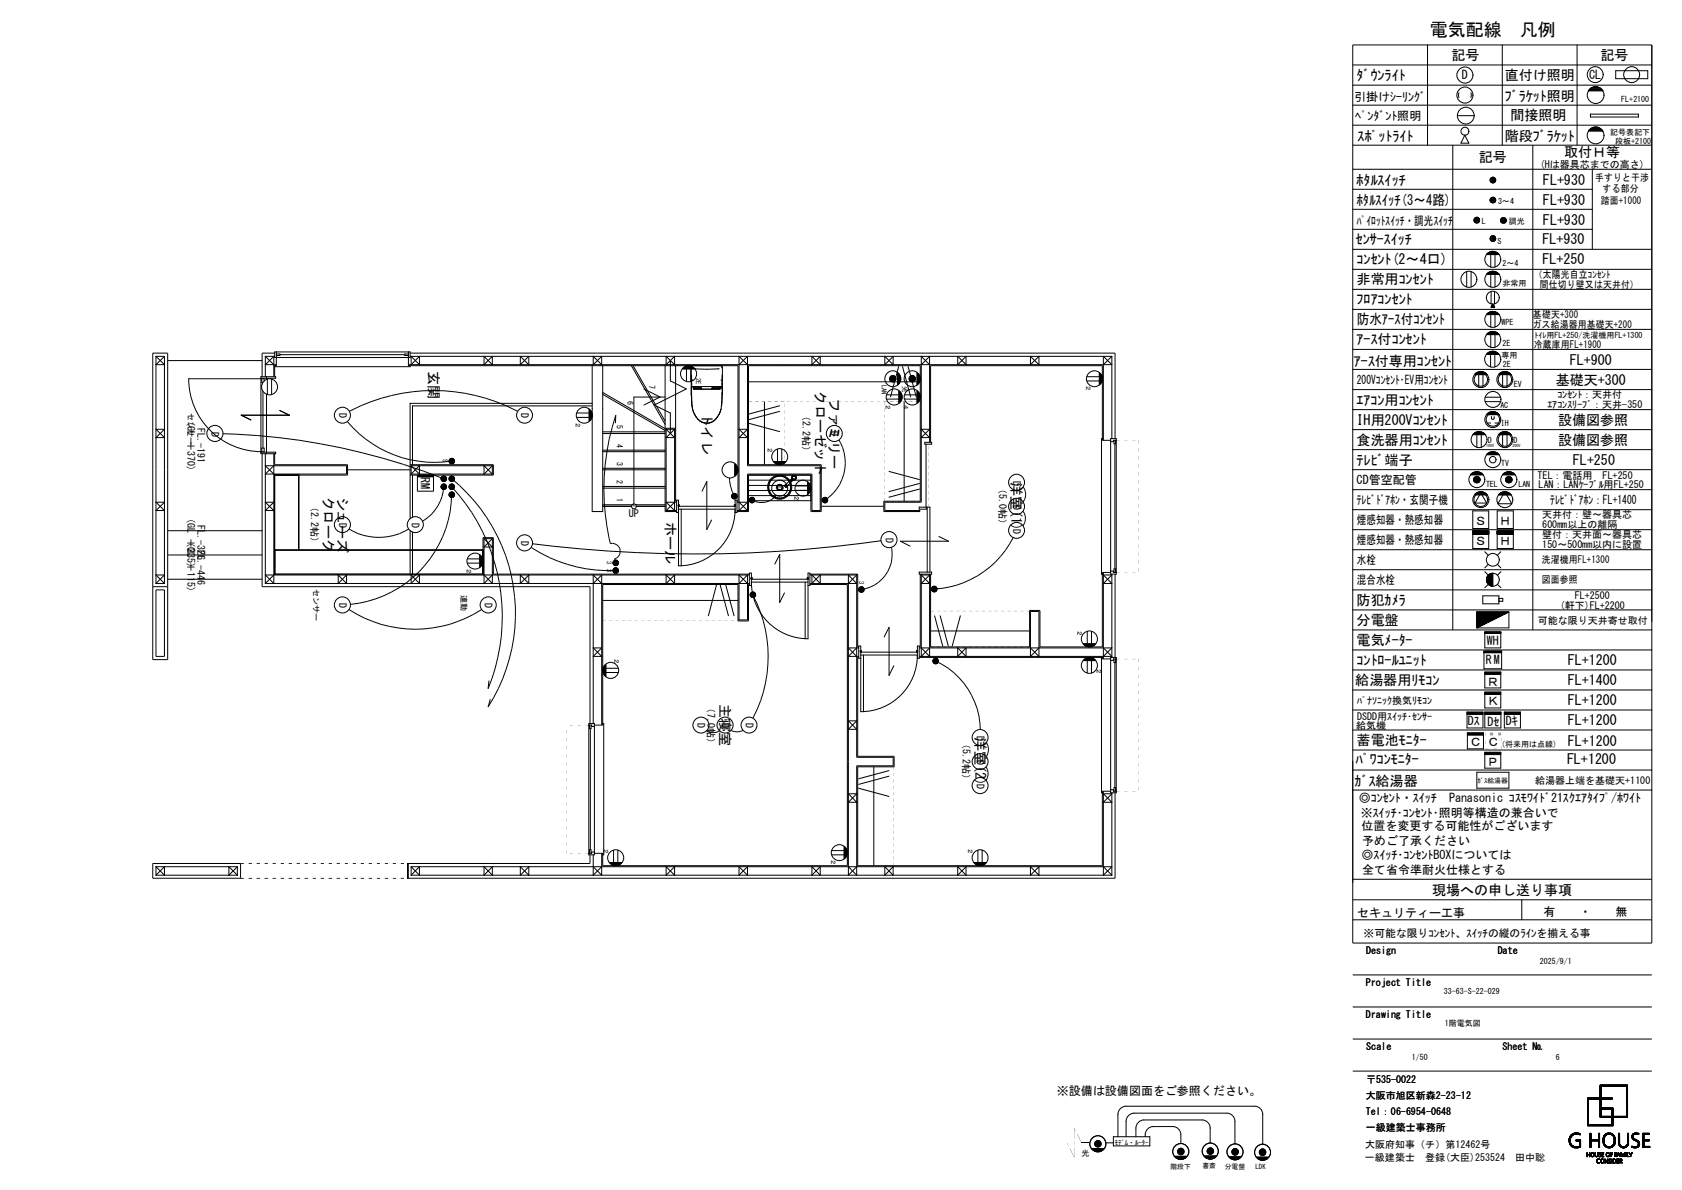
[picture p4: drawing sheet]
<svg xmlns="http://www.w3.org/2000/svg" width="420mm" height="297mm" viewBox="0 0 420 297" stroke-linecap="round" stroke-linejoin="round" font-family="sans-serif">
<defs><g id="words">
<text font-size="4.5" x="357" y="8.9">電気配線　凡例</text>
<g font-size="3.5">
<text x="362.4" y="15">記号</text>
<text x="399.6" y="15">記号</text>
<text x="338.8" y="20">ﾀﾞｳﾝﾗｲﾄ</text>
<text x="375.7" y="20">直付け照明</text>
<text x="375.8" y="25.2">ﾌﾞﾗｹｯﾄ照明</text>
<text x="377.1" y="29.8">間接照明</text>
<text x="339" y="35.3">ｽﾎﾟｯﾄﾗｲﾄ</text>
<text x="375.8" y="35.1">階段ﾌﾞﾗｹｯﾄ</text>
<text x="369.2" y="40.5">記号</text>
<text x="390.6" y="39.3">取付Ｈ等</text>
<text x="338.8" y="46.2">ﾎﾀﾙｽｲｯﾁ</text>
<text x="385.3" y="46.2">FL+930</text>
<text x="338.8" y="51.2">ﾎﾀﾙｽｲｯﾁ(3～4路)</text>
<text x="385.3" y="51.2">FL+930</text>
<text x="385.3" y="56.2">FL+930</text>
<text x="338.5" y="60.9">ｾﾝｻｰｽｲｯﾁ</text>
<text x="338.8" y="66">ｺﾝｾﾝﾄ(2～4口)</text>
<text x="385.1" y="65.8">FL+250</text>
<text x="385.1" y="60.8">FL+930</text>
<text x="338.8" y="71">非常用ｺﾝｾﾝﾄ</text>
<text x="338.8" y="76">ﾌﾛｱｺﾝｾﾝﾄ</text>
<text x="338.8" y="81">防水ｱｰｽ付ｺﾝｾﾝﾄ</text>
<text x="338.8" y="86">ｱｰｽ付ｺﾝｾﾝﾄ</text>
<text x="107.1" y="92.5" transform="rotate(90 107.1 92.5)">玄関</text>
<text x="338.1" y="91.2">ｱｰｽ付専用ｺﾝｾﾝﾄ</text>
<text x="388.5" y="96">基礎天+300</text>
<text x="392" y="91">FL+900</text>
<text x="203.6" y="97.7" transform="rotate(90 203.6 97.7)">クローゼット</text>
<text x="207.1" y="99.4" transform="rotate(90 207.1 99.4)">ファミリー</text>
<text x="338.8" y="101">ｴｱｺﾝ用ｺﾝｾﾝﾄ</text>
<text x="175.3" y="103" transform="rotate(90 175.3 103)">トイレ</text>
<text x="338.8" y="106">IH用200Vｺﾝｾﾝﾄ</text>
<text x="389" y="106.1">設備図参照</text>
<text x="338.8" y="111">食洗器用ｺﾝｾﾝﾄ</text>
<text x="389" y="111.1">設備図参照</text>
<text x="338.8" y="116">ﾃﾚﾋﾞ端子</text>
<text x="392.8" y="116">FL+250</text>
<text x="80.8" y="124" transform="rotate(90 80.8 124)">クローク</text>
<text x="84.3" y="124" transform="rotate(90 84.3 124)">シューズ</text>
<text x="252.6" y="120.3" transform="rotate(90 252.6 120.3)">洋室(1)</text>
<text x="166.2" y="130.2" transform="rotate(90 166.2 130.2)">ホール</text>
<text x="338.8" y="151">防犯ｶﾒﾗ</text>
<text x="338.8" y="156">分電盤</text>
<text x="338.8" y="161">電気ﾒｰﾀｰ</text>
<text x="338.8" y="166">ｺﾝﾄﾛｰﾙﾕﾆｯﾄ</text>
<text x="391.5" y="166">FL+1200</text>
<text x="338.4" y="170.9">給湯器用ﾘﾓｺﾝ</text>
<text x="391.5" y="171">FL+1400</text>
<text x="179.8" y="175.7" transform="rotate(90 179.8 175.7)">主寝室</text>
<text x="391.5" y="176">FL+1200</text>
<text x="243.5" y="183.9" transform="rotate(90 243.5 183.9)">洋室(2)</text>
<text x="338.8" y="186">蓄電池ﾓﾆﾀｰ</text>
<text x="391.5" y="181">FL+1200</text>
<text x="338.5" y="190.7">ﾊﾟﾜｺﾝﾓﾆﾀｰ</text>
<text x="391.3" y="190.7">FL+1200</text>
<text x="391.5" y="186.1">FL+1200</text>
<text x="338.2" y="196.2">ｶﾞｽ給湯器</text>
<text x="357.6" y="223.3">現場への申し送り事項</text>
</g>
<g font-size="3">
<text x="365" y="19.8">D</text>
<text x="396.8" y="19.7">CL</text>
<text x="338.1" y="25.1">引掛けｼｰﾘﾝｸﾞ</text>
<text x="338.4" y="29.9">ﾍﾟﾝﾀﾞﾝﾄ照明</text>
<text x="338.8" y="56.1">ﾊﾟｲﾛｯﾄｽｲｯﾁ・調光ｽｲｯﾁ</text>
<text x="338.8" y="95.8">200Vｺﾝｾﾝﾄ･EV用ｺﾝｾﾝﾄ</text>
<text x="105.1" y="119.1" transform="rotate(90 105.1 119.1)">RM</text>
<text x="338.8" y="120.8">CD管空配管</text>
<text x="338.8" y="125.8">ﾃﾚﾋﾞﾄﾞｱﾎﾝ・玄関子機</text>
<text x="387.1" y="125.8">ﾃﾚﾋﾞﾄﾞｱﾎﾝ：FL+1400</text>
<text x="338.8" y="130.8">煙感知器・熱感知器</text>
<text x="368.3" y="131">Ｓ</text>
<text x="374.4" y="131">Ｈ</text>
<text x="338.8" y="135.8">煙感知器・熱感知器</text>
<text x="368.3" y="136">Ｓ</text>
<text x="374.4" y="136">Ｈ</text>
<text x="338.8" y="140.8">水栓</text>
<text x="338.8" y="145.8">混合水栓</text>
<text x="371.3" y="161">WH</text>
<text x="371" y="165.8">RM</text>
<text x="371.3" y="171.1">Ｒ</text>
<text x="371.3" y="176.1">Ｋ</text>
<text x="366.5" y="181.1">Dｽ</text>
<text x="371.4" y="181.1">Dｾ</text>
<text x="376" y="181">Dｷ</text>
<text x="366.9" y="186.3">Ｃ</text>
<text x="371.3" y="191.1">Ｐ</text>
<text x="371.3" y="186.3">Ｃ</text>
<text x="339.3" y="200.2">◎ｺﾝｾﾝﾄ・ｽｲｯﾁ　Panasonic ｺｽﾓﾜｲﾄﾞ21ｽｸｴｱﾀｲﾌﾟ/ﾎﾜｲﾄ</text>
<text x="339.8" y="203.9">※ｽｲｯﾁ･ｺﾝｾﾝﾄ･照明等構造の兼合いで</text>
<text x="339.9" y="207.3">位置を変更する可能性がございます</text>
<text x="339.9" y="214.5">◎ｽｲｯﾁ･ｺﾝｾﾝﾄBOXについては</text>
<text x="340.1" y="210.9">予めご了承ください</text>
<text x="340.1" y="218.1">全て省令準耐火仕様とする</text>
<text x="338.9" y="228.8">セキュリティー工事</text>
<text x="385.4" y="228.6">有　　・　　無</text>
<text x="263.9" y="273.3">※設備は設備図面をご参照ください。</text>
</g>
<text font-size="2.7" x="340.5" y="233.8">※可能な限りｺﾝｾﾝﾄ、ｽｲｯﾁの縦のﾗｲﾝを揃える事</text>
<g font-size="2.5">
<text x="384.5" y="41.9">(Hは器具芯までの高さ)</text>
<text x="398.3" y="45.1">手すりと干渉</text>
<text x="400.2" y="47.9">する部分</text>
<text x="399.8" y="50.8">踏面+1000</text>
<text x="383" y="69.5">（太陽光自立ｺﾝｾﾝﾄ</text>
<text x="384.5" y="71.8">間仕切り壁又は天井付）</text>
<text x="382.7" y="81.8">ガス給湯器用基礎天+200</text>
<text x="382.8" y="79.4">基礎天+300</text>
<text x="383" y="86.9">冷蔵庫用FL+1900</text>
<text x="386.4" y="101.9">ｴｱｺﾝｽﾘｰﾌﾞ：天井-350</text>
<text x="388.9" y="99.4">ｺﾝｾﾝﾄ：天井付</text>
<text x="46.8" y="105" transform="rotate(90 46.8 105)">(GL ＋370)</text>
<text x="49.3" y="106.8" transform="rotate(90 49.3 106.8)">FL.-191</text>
<text x="52.8" y="107.7" transform="rotate(90 52.8 107.7)">D</text>
<text x="84.7" y="103.2" transform="rotate(90 84.7 103.2)">D</text>
<text x="130.2" y="103.2" transform="rotate(90 130.2 103.2)">D</text>
<text x="200.5" y="102.6" transform="rotate(90 200.5 102.6)">（2.2帖）</text>
<text x="207.6" y="107.7" transform="rotate(90 207.6 107.7)">D</text>
<text x="253" y="119.9" transform="rotate(90 253 119.9)">D</text>
<text x="383.9" y="119.5">TEL：電話用　FL+250</text>
<text x="77.7" y="125.3" transform="rotate(90 77.7 125.3)">（2.2帖）</text>
<text x="193.8" y="121.4" transform="rotate(90 193.8 121.4)">D</text>
<text x="249.5" y="120.8" transform="rotate(90 249.5 120.8)">（5.0帖）</text>
<text x="253" y="125.9" transform="rotate(90 253 125.9)">D</text>
<text x="384.2" y="121.8">LAN：LANｹｰﾌﾞﾙ用FL+250</text>
<text x="46.8" y="129.2" transform="rotate(90 46.8 129.2)">(GL ＋235)</text>
<text x="49.3" y="131.1" transform="rotate(90 49.3 131.1)">FL.-326</text>
<text x="84.7" y="130.5" transform="rotate(90 84.7 130.5)">D</text>
<text x="102.9" y="130.5" transform="rotate(90 102.9 130.5)">D</text>
<text x="157.1" y="129.2">UP</text>
<text x="253" y="131.9" transform="rotate(90 253 131.9)">D</text>
<text x="385.1" y="129.4">天井付：壁～器具芯</text>
<text x="385.1" y="131.9">600mm以上の離隔</text>
<text x="46.8" y="135.3" transform="rotate(90 46.8 135.3)">(GL ＋115)</text>
<text x="49.3" y="137.2" transform="rotate(90 49.3 137.2)">FL.-446</text>
<text x="130.2" y="135" transform="rotate(90 130.2 135)">D</text>
<text x="221.2" y="134.2" transform="rotate(90 221.2 134.2)">D</text>
<text x="385.1" y="136.9">150～500mm以内に設置</text>
<text x="385.1" y="134.4">壁付：天井面～器具芯</text>
<text x="382.7" y="140.6">洗濯機用FL+1300</text>
<text x="382.7" y="145.6">図面参照</text>
<text x="393.2" y="149.4">FL+2500</text>
<text x="84.7" y="150.5" transform="rotate(90 84.7 150.5)">D</text>
<text x="121.1" y="150.5" transform="rotate(90 121.1 150.5)">D</text>
<text x="384" y="155.8">可能な限り天井寄せ取付</text>
<text x="389.5" y="151.9">(軒下)FL+2200</text>
<text x="176.7" y="175.3" transform="rotate(90 176.7 175.3)">（7.0帖）</text>
<text x="338.9" y="179.6">DSDD用ｽｲｯﾁ･ｾﾝｻｰ</text>
<text x="338.9" y="175.6">ﾊﾟﾅｿﾆｯｸ換気ﾘﾓｺﾝ</text>
<text x="174.2" y="180.5" transform="rotate(90 174.2 180.5)">D</text>
<text x="180.2" y="180.5" transform="rotate(90 180.2 180.5)">D</text>
<text x="186.2" y="180.5" transform="rotate(90 186.2 180.5)">D</text>
<text x="240.4" y="184.4" transform="rotate(90 240.4 184.4)">（5.2帖）</text>
<text x="243.9" y="183.6" transform="rotate(90 243.9 183.6)">D</text>
<text x="338.7" y="181.9">給気機</text>
<text x="243.9" y="189.6" transform="rotate(90 243.9 189.6)">D</text>
<text x="243.9" y="195.6" transform="rotate(90 243.9 195.6)">D</text>
<text x="383.3" y="195.7">給湯器上端を基礎天+1100</text>
<text x="341.1" y="238.1">Design</text>
<text x="374" y="238.1">Date</text>
<text x="341.1" y="246.1">Project Title</text>
<text x="341.1" y="254.1">Drawing Title</text>
<text x="341.1" y="262.1">Scale</text>
<text x="375.2" y="262.1">Sheet №</text>
<text x="341" y="274.2">大阪市旭区新森2-23-12</text>
<text x="341.1" y="270.2">〒535-0022</text>
<text x="341.1" y="278.2">Tel：06-6954-0648</text>
<text x="340.9" y="286.6">大阪府知事（チ）第12462号</text>
<text x="341.1" y="282.2">一級建築士事務所</text>
<text x="340.8" y="289.8">一級建築士　登録(大臣)253524　田中聡</text>
</g>
<g font-size="2">
<text x="404.8" y="25.6">FL+2100</text>
<text x="402.1" y="33.7">記号表記下</text>
<text x="403.3" y="35.9">段板+2100</text>
<text x="374.1" y="50.9">3～4</text>
<text x="370" y="55.9">L</text>
<text x="376.8" y="55.8">調光</text>
<text x="373.9" y="60.9">S</text>
<text x="375.2" y="71.3">非常用</text>
<text x="375.2" y="66.3">2～4</text>
<text x="374.9" y="81.2">WPE</text>
<text x="374.9" y="89.3">専用</text>
<text x="375.2" y="86.3">2E</text>
<text x="383.2" y="84.3">ﾄｲﾚ用FL+250/洗濯機用FL+1300</text>
<text x="375.2" y="91.7">2E</text>
<text x="156.7" y="100.1" transform="rotate(90 156.7 100.1)">6</text>
<text x="162.1" y="96.2" transform="rotate(90 162.1 96.2)">7</text>
<text x="374.6" y="101.7">AC</text>
<text x="378" y="96.6">EV</text>
<text x="47" y="103.1" transform="rotate(90 47 103.1)">センサー</text>
<text x="154" y="106.2" transform="rotate(90 154 106.2)">5</text>
<text x="374.8" y="106.3">IH</text>
<text x="154" y="110.7" transform="rotate(90 154 110.7)">4</text>
<text x="371.5" y="110.4">D</text>
<text x="378" y="110.4">D</text>
<text x="154" y="115.3" transform="rotate(90 154 115.3)">3</text>
<text x="154" y="119.8" transform="rotate(90 154 119.8)">2</text>
<text x="374.8" y="116.4">TV</text>
<text x="154" y="124.4" transform="rotate(90 154 124.4)">1</text>
<text x="371.1" y="121.6">TEL</text>
<text x="379.1" y="121.6">LAN</text>
<text x="78.3" y="147" transform="rotate(90 78.3 147)">センサー</text>
<text x="115.2" y="148.5" transform="rotate(90 115.2 148.5)">連動</text>
<text x="374.8" y="186.6">(将来用は点線)</text>
<text x="384.5" y="240.7">2025/9/1</text>
<text x="360.5" y="248.1">33-63-S-22-029</text>
<text x="360.8" y="256.2">1階電気図</text>
<text x="352.5" y="264.7">1/50</text>
<text x="388.5" y="264.7">6</text>
<text x="270.1" y="288.5">光</text>
</g>
<g font-size="1.7">
<text x="368.9" y="195.3">ｶﾞｽ給湯器</text>
<text x="278.3" y="285.8">ﾓﾃﾞﾑ・ﾙｰﾀｰ</text>
<text x="292.3" y="291.7">階段下</text>
<text x="300.2" y="291.6">書斎</text>
<text x="305.8" y="291.8">分電盤</text>
<text x="313.5" y="291.9">LDK</text>
</g>
<g font-size="1.6">
<text x="173.8" y="94.4" transform="rotate(90 173.8 94.4)">2E</text>
<text x="220.2" y="96" transform="rotate(90 220.2 96)">LAN</text>
<text x="221.2" y="100.7" transform="rotate(90 221.2 100.7)">２</text>
<text x="225.4" y="96.4" transform="rotate(90 225.4 96.4)">光</text>
<text x="225.7" y="100.7" transform="rotate(90 225.7 100.7)">４</text>
<text x="271.2" y="96.1" transform="rotate(90 271.2 96.1)">２</text>
<text x="143.8" y="105.2" transform="rotate(90 143.8 105.2)">２</text>
<text x="191.7" y="111.7" transform="rotate(90 191.7 111.7)">２</text>
<text x="110.6" y="114.7" transform="rotate(90 110.6 114.7)">S</text>
<text x="198.4" y="123.4" transform="rotate(90 198.4 123.4)">２</text>
<text x="116.5" y="141.6" transform="rotate(90 116.5 141.6)">２</text>
<text x="151.5" y="140.1" transform="rotate(90 151.5 140.1)">3</text>
<text x="151.5" y="142" transform="rotate(90 151.5 142)">3</text>
<text x="214.5" y="145.1" transform="rotate(90 214.5 145.1)">3</text>
<text x="269.1" y="157.1" transform="rotate(90 269.1 157.1)">２</text>
<text x="153.5" y="164.1" transform="rotate(90 153.5 164.1)">２</text>
<text x="273.9" y="166.8" transform="rotate(90 273.9 166.8)">２</text>
<text x="150.8" y="211.8" transform="rotate(90 150.8 211.8)">２</text>
<text x="207.5" y="214.4" transform="rotate(90 207.5 214.4)">２</text>
<text x="241.8" y="211.8" transform="rotate(90 241.8 211.8)">２</text>
</g>
<g font-size="1">
<text x="371.1" y="111.7">100V</text>
<text x="377.7" y="111.5">200V</text>
</g>
</g></defs>
<g fill="none" stroke="#000" stroke-width=".25">
<path d="M337.8 11.2h74.7v224.2h-74.7zM337.8 16.2h74.7M356.4 11.2v25M375.1 11.2v25M393.8 11.2v25M403.4 17.7h8v1.9h-8zM337.8 21.3h74.7M337.8 26.2h74.7M337.8 31.2h74.7M337.8 36.2h74.7M362.8 36.2v121M363.9 28.9h4.2"/>
<path d="M364.3 23.2v1.1M365.8 33.7l1 2h-2zM367.3 23.2v1.1M382.7 36.2v121M396.6 22.7h3.7a2.11 2.11 0 0 0-3.7 0M396.6 32.7h3.7M396.6 32.8a2.11 2.11 0 0 1 3.7 0M396.7 22.6h3.4M396.7 32.6h3.4M396.8 22.4h3.2M396.8 32.5h3.2M396.9 22.3h3"/>
<path d="M396.9 32.3h3M397.1 22.1h2.7M397.1 32.2h2.7M397.1 28.5h12v.7h-12zM397.3 22h2.3M397.3 32h2.3M397.5 21.8h1.8M397.5 31.9h1.8M397.9 21.7h1M397.9 31.7h1M337.8 42.2h74.7M337.8 47.2h59.8"/>
<path d="M337.8 52.2h59.8M337.8 57.2h59.8M368 54.9h1.4M368.1 55.1h1.3M368.1 54.8h1.3M368.1 55.2h1.3M368.1 54.7h1.3M368.2 55.4h1.1M368.2 54.5h1.1M368.3 55.5h.9M368.3 54.4h.9M372.1 49.8h1.3"/>
<path d="M372.1 50h1.4M372.1 50.1h1.3M372.1 49.7h1.3M372.1 50.2h1.3M372.2 49.5h1.1M372.2 50.4h1.1M372.2 44.5v.9M372.2 59.1v.8M372.3 49.4h.9M372.3 50.5h.9M372.3 44.4v1.1M372.3 59v1.1"/>
<path d="M372.5 44.3v1.3M372.5 58.9v1.3M372.6 44.3v1.3M372.6 58.8v1.4M372.7 44.2v1.4M372.7 58.8v1.4M372.9 44.3v1.3M372.9 58.8v1.4M373 44.3v1.3M373 58.9v1.3M373.2 44.4v1.1M373.2 59v1.1"/>
<path d="M373.3 44.5v.9M373.3 59.1v.8M374.7 55h1.4M374.7 55.2h1.4M374.7 54.9h1.4M374.7 55.3h1.3M374.7 54.7h1.3M374.8 55.4h1.2M374.8 54.6h1.2M374.9 55.6h.9M374.9 54.4h.9M397.6 42.2v20"/>
<path d="M337.8 62.2h74.7M337.8 77.2h74.7M337.8 72.2h74.7M337.8 67.2h74.7M366.2 67.8v3.8M367.3 67.8v3.8M371.1 63.5h3.3M371.1 78.5h3.3M371.1 68.5h3.3M371.2 63.5h3.1M371.2 78.5h3.1M371.3 63.4h3"/>
<path d="M371.3 78.4h3M371.3 68.4h3M371.3 63.4h2.9M371.3 78.4h2.9M371.3 63.3h2.8M371.3 78.3h2.8M371.3 68.3h2.8M371.4 63.2h2.7M371.4 78.2h2.7M371.4 68.2h2.7M371.5 63.2h2.5M371.5 68.2h2.5"/>
<path d="M371.6 63.1h2.3M371.6 78.1h2.3M371.6 68.1h2.3M371.6 63h2.2M371.8 63h2M371.8 78h2M371.8 67.9h2M371.9 62.9h1.7M371.9 77.9h1.7M372 62.9h1.5M372 67.9h1.5M372.2 62.8h1.1"/>
<path d="M372.2 77.8h1.1M372.2 67.8h1.1M372.2 63.5v3.2M372.2 68.5v3.1M372.2 78.5v3.2M372.3 72.8v3.1M372.4 76.6v.1M372.4 62.7h.7M372.4 67.7h.7M372.4 76.4v.3M372.5 76.3v.4M372.6 76.2v.5"/>
<path d="M372.6 76.1v.6M372.7 76v.7M372.7 75.9v.8M372.7 75.9l.5 .8h-.9zM372.8 75.9v.8M372.8 76v.7M372.9 76.2v.5M373 76.2v.5M373 76.4v.3M373.1 76.5v.2M373.2 72.8v3.1M373.2 76.6v.1"/>
<path d="M373.3 63.5v3.2M373.3 68.5v3.1M373.3 78.5v3.2M38.1 88.1h3.8v76.5h-3.8zM38.9 88.9v56.7M38.9 88.9l2.2 2.1h-2.2l2.2-2.1M38.9 88.9h2.2M41.1 88.9v56.7M41.9 90h23.5M65.2 94.4h3.6v-.4h-3.6v19.2h3.6v-.3h-3.6M65.4 94.5v.9h.3M65.7 97.7v14.1"/>
<path d="M66 95.1v-.6h-18.9a18.2 18.2 0 0 0 18.3 18.2M66.3 88.9h2.3M66.3 88.9v5.1M66.3 88.9l2.1 2.1M66.5 94v.7M66.5 98.4v14.8M66.8 94.6v3.9M67.8 94.6v3.9M68.6 87.8h33.8v1.4h-33.8zM68.6 88.1h-3.2v5.9M69 88.3h.9v.4h-.9M69 91.3h-.4v2.7"/>
<path d="M69 91h-2.7l2.1-2.1v5.1M69 87.8v3.5h-.4M69.9 88.5h31.2M102 88.3h-.9v.4h.9M102 87.8v3.5h.4v.2h-33.8M102 91.3h82.3v33.8h-.3M102 91h175.6l-2.1-2.1v21M102.4 88.1h176v21.4M102.4 88.9h175.2M102.7 88.9v2.1l2-2.1v2.1zM120.9 88.9v2.1l2-2.1v2.1zM129.9 88.9v2.1l2.1-2.1v2.1z"/>
<path d="M147.9 91.3v36.4h2.6v-36.4M148.1 88.9v2.1l2.1-2.1v2.1zM150.5 98.4l15.6 9M150.5 98l15.6 9M157.6 91.3l8.5 14.6M158.1 91.3l5.6 9.7M160.8 97.1l4 2-4 2M166.1 99.1h-7.8v27.3M166.1 91.3v36.4h2.9M166.3 88.9v2.1l2.1-2.1v2.1zM167.4 90v5.1l4 2-8 4 4 2v5.1M168.7 91.3v33.8h.3"/>
<path d="M170.3 92.1h3.2M170.4 92h3.1M170.5 91.9h2.9M170.6 91.8h2.7M170.7 91.7h2.4M170.9 91.6h2.1M170.9 91.6h2M171 91.5h1.8M171.4 91.4h1.1M171.4 92.1v3.1M172.5 92.1v3.1M172.6 96.6h.1"/>
<path d="M172.7 93.6v2M172.7 98.5l.1 2.8M172.7 96.8v.1M172.7 96.4h7.6M172.7 96.4l.1 4.9M172.7 95.6v.8M172.7 91.7l.1 .1M172.9 94.8l-.1 .2M173 91.3l-.4 .4v6.9M173.1 96.6h-.5M173.1 96.6l.1 .5M173.1 96.6h.1"/>
<path d="M173.3 96.9h1.7M173.3 96.8h1.7M173.4 92l3.1 .2 3.1-.2M175.1 96.8h-1.8v.3M175.1 96.8l.1 .3M175.1 96.8v.3M177.8 96.8h1.9v.3h-6.5M177.8 96.8v.1M177.8 96.8v.3M177.9 96.9h1.8M177.9 96.8h1.8M179.8 96.6v.5z"/>
<path d="M179.8 96.6h.5M180 91.3l.4 .4-.1 6.9M180 94.8l.2 .2M180.3 96.4v.7M180.3 91.7l-.1 .1M180.3 93.6v2.8M180.3 97.9a10.9 10.9 0 0 1-1.2 6.2M180.3 96.6l-.1 4.7M184.5 91l2.1-2.1v27.3h18.2v11.2h-2.1v-9.1h-16.1v9.1M186.6 91l-2.1-2.1v38.5l2.1-2.1h-2.6M186.9 95.3h42.9M202.7 88.9l2.1 2.1v-2.1l-2.1 2.1z"/>
<path d="M220.9 88.9l2.1 2.1v-2.1l-2.1 2.1zM221.3 98.6h3.2M221.3 99.6h3.2M222.8 94.4h.3v.3h-.3zM222.8 94.5l.2 .1zM222.9 94.5l.1 .1zM223 94.5h.1M224.1 92.9v3.2M224.2 93v3.1M224.3 93.1v2.9M224.4 93.1v2.8M224.4 93.2v2.7"/>
<path d="M224.4 91.4l-2.1 7.7M224.5 97.5v3.2M224.5 93.3v2.5M224.5 93.3v2.4M224.6 93.4v2.2M224.6 97.6v3M224.7 93.6v1.9M224.7 93.6v1.8M224.7 97.7v2.8M224.8 93.8v1.5M224.8 97.8v2.5M224.8 93.9v1.2"/>
<path d="M224.9 97.9v2.4M224.9 94.2v.7M224.9 98v2.2M225 98.1v2M225 98.2v1.8M225.1 98.3v1.5M225.2 98.5v1.2M225.2 98.8v.6M225.3 91.4l2.1 7.7M225.8 98.6h3.2M225.8 99.6h3.2M226.7 91.4l2.1 7.7"/>
<path d="M227.6 94.4h.3v.3h-.3zM227.7 94.4h.2v.3h-.2zM227.7 94.5l.2 .1zM227.7 94.5l.1 .1zM227.8 94.5h.1M229 92.9v3.2M229 97.5v3.2M229 93v3.1M229 97.5v3.1M229.1 93v3.1M229.1 97.6v3M229.2 93.1v2.9"/>
<path d="M229.2 97.6v2.9M229.2 93.1v2.8M229.2 97.7v2.8M229.3 93.2v2.7M229.3 97.7v2.7M229.3 93.3v2.5M229.3 97.8v2.5M229.4 93.3v2.4M229.4 97.9v2.4M229.4 93.4v2.2M229.4 98v2.2M229.6 93.6v1.8"/>
<path d="M229.6 98.2v1.8M229.7 93.9v1.2M229.7 98.5v1.2M229.8 94.5v-3.2h-42.9v24.7h18.2v11.7h-2.6v-9.1h-15.6v9.1h-2.9M229.8 94.6v30.5h-9.1v2.6h9.1M230 91l2.1-2.1v21.5M232.1 91l-2.1-2.1v36.4h-9.1v2.1h8.9M239.1 88.9v2.1l2.1-2.1v2.1zM257.3 88.9v2.1l2.1-2.1v2.1zM271.4 94h3.1M271.4 95.1h3.1M274.5 92.9v3.2"/>
<path d="M274.5 93v3.1M274.6 93v3.1M274.7 93.1v2.9M274.7 93.1v2.8M274.8 93.3v2.5M275 93.4v2.2M275.1 93.6v1.8M275.2 93.9v1.2M277.6 88.9v20.6M277.6 88.9l-2.1 2.1M337.8 82.2h74.7M337.8 87.2h74.7"/>
<path d="M337.8 97.2h74.7M337.8 92.2h74.7M368.2 93.5h3.1M368.3 93.3h2.9M368.4 93.2h2.7M368.6 93.1h2.3M368.8 93h2M368.9 92.9h1.7M369 92.9h1.5M369.2 92.8h1.1M369.2 93.5v3.1M369.4 92.8h.7"/>
<path d="M370.3 93.5v3.1M370.8 99.1h3.9M371.1 83.5h3.3M371.1 88.5h3.2M371.2 83.5h3.1M371.2 88.4h3.1M371.2 88.3h3M371.3 83.4h3M371.3 83.4h2.9M371.3 88.2h2.8M371.4 83.2h2.7M371.5 88.1h2.5"/>
<path d="M371.6 83.1h2.3M371.6 88h2.2M371.8 83h2M371.8 87.9h1.8M372 87.8h1.5M372 82.9h1.5M372.2 82.8h1.1M372.2 88.5v3.1M372.2 83.5v3.2M372.4 87.7h.6M373.3 88.5v3.1M373.3 83.5v3.2"/>
<path d="M374.1 93.5h3.3M374.2 93.5h3.1M374.3 93.3h2.9M374.4 93.2h2.7M374.6 93.1h2.3M374.7 93h2.1M374.9 92.9h1.7M375 92.9h1.5M375.2 92.8h1.1M375.2 93.5v3.1M375.4 92.8h.7M376.3 93.5v3.1"/>
<path d="M38.9 107.1h2.2l-2.2 2.1h2.2zM55.6 108.2a163.3 163.3 0 0 1 54.6 11.1M65.4 111.8h.6v.9h-.6zM65.4 113.2v33.2h81.9v34.2M66.3 113.2v32.4M68.4 116.2l-2.1 2.1h20.2v-2.1h-20.2l2.1 2.1M68.4 113.2v32.4l-2.1-2.1h120.8M68.6 113.2v2.8h18.2v2.6h-18.2v24.7h52v-9.1h2.6v9.1h63.9M69.8 102.4l2.5 1.2h-12.1l2.5 1.2M74.6 118.6v18.7M86.7 105.2a28.2 28.2 0 0 0 25.4 9.9M86.8 117.3h15.6"/>
<path d="M87.2 102.7a45.3 45.3 0 0 1 42 0M102.4 116h20.8v2.6h-20.8M102.7 118.3h20.2M102.7 116.2h20.2M102.7 116.2v2.1M102.7 116.2l2 2.1v-2.1l-2 2.1M103 118.6v10.5M104.2 119h4M104.2 118.9h4M104.2 118.8h4M104.2 118.7h4M104.2 118.6v4h4v-4"/>
<path d="M110.6 119.3h.3v.4h-.3zM110.7 119.4h.2v.2h-.2zM110.8 119.4l.1 .1zM112.6 114.9h.4v.4h-.4zM112.6 119.3h.4v.4h-.4zM112.7 115h.2v.2h-.2zM112.7 119.4h.2v.2h-.2zM112.8 115l.1 .1zM112.8 119.4l.1 .1zM113.3 119.9a43.5 43.5 0 0 1 8.6 56.5l.5-1.9M122.9 116.2v2.1M122.9 116.2l-2 2.1v-2.1l2 2.1"/>
<path d="M144 103.1h3.1M144 104.2h3.1M147.1 102v3.2M147.2 102.1v3.1M147.3 102.2v2.9M147.3 102.2v2.8M147.4 102.3v2.7M147.4 102.4v2.5M147.5 102.4v2.4M147.6 102.5v2.2M147.6 102.6v2M147.7 102.7v1.8"/>
<path d="M147.7 102.9v1.5M147.9 100.7h-45.5v28.7M147.9 101.3h-44.9v14.7M150.5 117.3h15.6M150.5 112.7h15.6M150.5 108.2h15.6M150.5 107.8h15.6M150.5 116.9h15.6M150.5 112.4h15.6M153.7 105.6l.1-2a58.7 58.7 0 0 0-1.4 32.1 2 2 0 0 1 2.4 1.4 2 2 0 0 1-1.3 2.4v.3M163.9 101.3l2.2 3.8M166.1 106.9h2.6"/>
<path d="M166.3 107.1v20.3M166.3 107.1h2.1M166.3 107.1l2.1 2.1h-2.1l2.1-2.1M168.4 107.1v20.3l-2.1-2.1h2.7M172.8 101.3l.4 1.6 1.1 1.7M174.3 104.6l1 .8 .6 .2M174.3 104.6l1.6 .9M175.9 105.5l.6 .1M177.1 105.5l-1.2 .1M179.1 104.1a3.2 3.2 0 0 1-2 1.5M179.1 104.1a3.2 3.2 0 0 1-2 1.4M182.2 119.3a9 9 0 0 0 .9 3.9"/>
<path d="M183.5 115.7v3.2M183.5 115.7v3.1M183.6 115.8v3M183.6 115.8v2.9M183.7 115.9v2.8M183.8 116v2.6M183.9 116v2.5M183.9 116.1v2.3M183.9 116.2v2.2M184 116.3v2M184.1 116.4v1.8M184.1 116.5v1.5"/>
<path d="M184.2 116.7v1.2M184.5 107.1h2.1l-2.1 2.1h2.1zM186.9 119.8h15.6M187 105.7l7.7 2M190.9 100.3v15.7M193.1 115.2h3.2M193.2 115.3h3M193.2 115.4h2.9M193.3 115.4h2.8M193.3 115.5h2.7M193.4 115.5h2.6M193.5 115.6h2.4"/>
<path d="M193.6 115.7h2.2M193.8 115.8h1.8M194.1 115.9h1.2M194.1 112.1v3.1M194.2 118.8l-.9 .4a2.49 2.49 0 0 0-1.4 1.9M194.2 118.8h1M194.2 118.9l-1.3 .6-.6 .7-.3 .9M194.2 118.9h1M194.7 101.3l-7.7 2M194.7 102.7l-7.7 2M195.2 118.8l.4 .2M195.2 112.1v3.1"/>
<path d="M195.6 119l1.4 1.1M195.6 119l.9 .4 .6 .7M197.2 120a3 3 0 0 0-5.1 .2 3 3 0 0 0 2.4 4.4 3 3 0 0 0 2.9-4.2M197.9 119.3l-1.9 1.9M197.9 119.5l-.7 .7M198 119.5l-.8 .8M198 119.5l-.8 .7M198 119a.42 .42 0 0 1 .6 0 .42 .42 0 0 1-.1 .6 .42 .42 0 0 1-.6-.2zM198.2 119.7l-1.8 1.8M198.5 119.8h-.4M198.5 118.7l-.6 .2-.2 .5M198.5 118.7l.3 .6"/>
<path d="M198.8 119.5l-.3 .3M198.8 119.3v.2M209.5 109.8a11 11 0 0 1-3 14.6M221.9 117.6l7.8 2.1M225.8 100.3v24.8M230 107.1l2.1 2.1h-2.1l2.1-2.1zM230.9 110.4h1.7v.5h-1.7zM231.2 110.9v15.7M275.3 109.5h-.3v33.8h.3M277.3 109.9h-2v-18.6h-42.9v19.1M277.3 109.5h1.4v33.8h-1.4zM278.2 109.9v.9h.4v-.9"/>
<path d="M278.4 110.8v31.2M278.7 109.9h-.7v.3h-.7M337.8 102.2h74.7M337.8 117.2h74.7M337.8 112.2h74.7M337.8 107.2h74.7M367.2 118.5h3.2M367.2 118.4h3.1M367.3 118.4h2.9M367.4 118.3h2.8M367.4 118.2h2.7M367.5 118.2h2.5"/>
<path d="M367.6 118.1h2.4M367.7 118h2.2M367.7 108.5h3.2M367.7 118h2M367.9 117.9h1.8M367.9 108.3h2.9M368 119.9h1.5M368 119.8h1.5M368 119.8h1.6M368 119.7h1.6M368 119.6h1.5M368 119.5h1.5"/>
<path d="M368 117.9h1.5M368 119.4h1.5M368 108.2h2.7M368 108.2h2.6M368.1 119.3h1.3M368.1 119.2h1.3M368.1 108.1h2.4M368.2 117.8h1.2M368.2 119.2h1.1M368.2 108h2.2M368.3 119.1h1M368.3 108h2"/>
<path d="M368.3 119h.9M368.4 117.7h.7M368.4 107.9h1.8M368.5 119h.6M368.6 107.9h1.5M368.7 107.8h1.2M368.8 108.5v3.1M369 107.7h.7M369.9 108.5v3.1M370.8 100.2h3.9M371.1 113.5h3.3M371.1 103.5h3.3"/>
<path d="M371.2 113.5h3.1M371.2 103.5h3.1M371.3 113.3h2.9M371.3 105.6h.9M371.3 103.3h2.9M371.4 113.2h2.7M371.4 103.2h2.7M371.5 113.2h2.5M371.6 113.1h2.3M371.6 103.1h2.3M371.6 113h2.2M371.6 103h2.2"/>
<path d="M371.7 103h2.1M371.8 113h2M371.9 112.9h1.7M371.9 102.9h1.7M372 112.9h1.5M372 102.9h1.5M372.2 112.8h1.1M372.2 102.8h1.1M372.4 104l.1 .5 .2 .2 .3-.2 .1-.5M372.4 112.7h.7M372.4 102.7h.7M373.3 105.6h.9"/>
<path d="M374.1 108.5h3.3M374.2 108.5h3.1M374.3 108.3h2.9M374.4 108.2h2.7M374.5 108.2h2.5M374.6 108.1h2.3M374.6 108h2.3M374.7 108h2.1M374.9 107.9h1.7M375 107.9h1.5M375.2 118.5h3.1M375.2 107.8h1.1"/>
<path d="M375.2 108.5v3.1M375.2 118.4h3.1M375.3 118.4h2.9M375.4 118.3h2.8M375.4 118.2h2.7M375.4 107.7h.7M375.5 118.2h2.5M375.6 118.1h2.4M375.7 118.1h2.2M375.8 118h1.9M375.9 117.9h1.8M376 119.9h1.5"/>
<path d="M376 119.8h1.5M376 119.6h1.5M376 119.5h1.5M376 120h1.5M376 119.7h1.5M376 117.9h1.5M376 119.4h1.5M376.1 119.3h1.3M376.1 119.2h1.3M376.2 117.8h1.1M376.2 119.2h1.1M376.3 119.1h.9"/>
<path d="M376.3 108.5v3.1M376.3 119h.8M376.4 117.7h.7M376.5 119h.6M38.9 125.3h2.2l-2.2 2.1h2.2zM41.9 132.5h23.5M41.9 138.5h23.5M66.3 125.3h2.1l-2.1 2.1h2.1zM68.6 137.3h52M87.2 132a14.3 14.3 0 0 0 14.9 0M102.4 132.5v10.8M103 132.8v10.5"/>
<path d="M110.6 121.3h.3v.4h-.3zM110.7 121.3h.2v.3h-.2zM110.7 122.2a10.6 10.6 0 0 1-5.2 7.9M110.7 121.4h.2v.2h-.2zM110.8 121.4l.1 .1zM112.6 123.3h.4v.3h-.4zM112.6 121.3h.4v.4h-.4zM112.7 123.4h.2v.2h-.2zM112.7 121.3h.2v.3h-.2zM112.7 121.4h.2v.2h-.2zM112.7 124.2a27.9 27.9 0 0 1-25.2 26.6M112.8 123.4l.1 .1z"/>
<path d="M112.8 121.4l.1 .1zM113.2 122a47.6 47.6 0 0 1 8.7 49.9l.2-2M116.7 139.5h3.1M119.8 138.4v3.2M119.8 138.5v3.1M119.9 138.5v3M120 138.6v2.9M120 138.6v2.8M120.1 138.7v2.7M120.1 138.8v2.5M120.3 138.9v2.2M120.4 139.1v1.8"/>
<path d="M120.6 137.3v6M120.9 134.5v11.1l2-2.1M120.9 134.5h2M120.9 134.5l2 2h-2l2-2M122.9 134.5v11.1l-2-2.1M132.6 136.6a35.6 35.6 0 0 0 20.4 5.8M150.5 126.4h7.2M150.5 126h7.4M150.5 121.8h15.6M150.5 121.4h15.6M158.7 126h7.4M158.9 126.4h7.2"/>
<path d="M166.3 127.4h2.7M168.4 125.3l-2.1 2.1M169.4 127.1h14.2a14.1 14.1 0 0 1-14.2 14.1v-16.4h-.4v3.1h.4M169.4 126.4h14.2M169.4 126h.2v.4M170.1 127.1v14.1M175.3 122.6l1.2-2.4v12l1.2-2.4M183.3 123.7h.2v.3h-.2zM183.3 123.7l.2 .2zM183.3 123.8l.2 .1zM183.3 123.8l.1 .1zM183.6 126h-.3v.4"/>
<path d="M183.6 124.8h.4v3.1h-.4zM184 127.4h2.6M184.5 125.3l2.1 2.1M186.9 122.4h15.6M186.9 125h15.6M186.9 123.7h15.6M186.9 121.2h15.6M187.7 124.7h.2v.3h-.2zM187.7 124.7h.2v.2h-.2zM187.7 124.8l.1 .1zM191.9 121.1l.2 1.5M192 121.1l.1 1.4"/>
<path d="M192.1 122.6l.8 1.1M192.1 122.5l.8 1.2M192.9 123.7l.4 .3M193.3 124l1.4 .3M193.3 124l1.4 .4M193.8 123.6a4.6 4.6 0 0 1-5.4 1.5M194.1 121.2v.7M194.1 121.9l.3 .3M194.4 120.9a.69 .69 0 0 1 1 .7 .69 .69 0 0 1-1 .6M194.4 120.9l-.3 .3M195.3 121.5v.2M196 121.2h.1"/>
<path d="M196 121.2l.3 .3M196 124l-1.3 .4M196.1 124l-.9 .3M196.3 121.2l-.2-.1 .3 .3M196.4 121.5h.1M196.4 121.4v.1M196.4 121.5h-.1M196.4 123.7l-.4 .3M197.2 120.2l.1 .1M197.2 120.6l.2 1.4-.3 .9-.7 .8M197.3 120.3l.7-.7zM197.3 120.6a2.73 2.73 0 0 1-.8 3.1"/>
<path d="M198.5 121.3h3.2M201.7 120.2v3.2M201.8 120.3v3.1M201.9 120.4v2.8M202 120.6v2.5M202.1 120.6v2.4M202.2 120.8v2.1M202.4 121.1v1.5M202.4 121.5v.7M205.1 126.4h15.6M205.8 124.7h.3v.3h-.3zM205.9 124.7h.2v.2h-.2z"/>
<path d="M205.9 124.8l.2 .1zM205.9 124.8l.1 .1zM220 135a324.9 324.9 0 0 1-87 .7M222.6 136.6a8.8 8.8 0 0 1-6.8 10.4M229.5 126.6h1.8v.5h-1.8zM229.7 122l-7.8 2.1M229.7 120.6l-7.8 2.1M234.4 133.9l2.5 1.2h-12.1l2.4 1.2M253 134.2a23.6 23.6 0 0 1-19 12.7M255.4 127.6a3.1 3.1 0 0 1 0 3.6M255.5 121.5a3.1 3.1 0 0 1 0 3.8M337.8 137.2h74.7"/>
<path d="M337.8 132.2h74.7M337.8 127.2h74.7M337.8 122.2h74.7M367.7 127.5h4v4.4h-4zM367.7 132.5h4v4.4h-4zM367.7 132.6h4M367.7 132.7h4M367.7 132.8h4M367.7 132.9h4M367.7 133h4M367.7 133.1h4M367.7 133.2h4"/>
<path d="M367.7 133.3h4M368 120h1.5M368 120.1h1.4M368.2 123.5h3.1M368.2 120.3h1.2M368.2 123.4h3.1M368.3 123.4h3M368.3 123.4h2.9M368.3 120.4h.9M368.3 123.3h2.8M368.4 120.4h.7M368.4 123.2h2.7"/>
<path d="M368.5 123.1h2.5M368.5 120.5h.5M368.6 123.1h2.3M368.7 123.1h2.1M368.8 123h2M368.9 122.9h1.7M369 122.9h1.5M369.2 122.8h1.1M369.4 122.7h.7M369.7 123l1.5 2.6h-2.9zM370.8 137.7l.8 .9M373.8 132.5h4.1v4.4h-4.1z"/>
<path d="M373.8 132.6h4.1M373.8 132.7h4.1M373.8 132.8h4.1M373.8 132.9h4.1M373.8 133h4.1M373.8 133.1h4.1M373.8 133.2h4.1M373.8 133.3h4.1M373.8 127.5h4.1v4.4h-4.1zM374.1 123.5h3.3M374.2 123.5h3.1M374.2 123.4h3.1"/>
<path d="M374.3 123.4h2.9M374.4 123.3h2.7M374.4 123.2h2.7M374.5 123.1h2.5M374.6 123.1h2.3M374.7 137.7l-.8 .9M374.7 123h2.1M374.9 122.9h1.7M375 122.9h1.5M375.2 122.8h1.1M375.8 122.7l1.7 3h-3.5zM376 120.1h1.4"/>
<path d="M376.1 120.3h1.3M376.3 120.4h.9M376.4 120.4h.7M376.5 120.5h.5M38.1 146.4h3.8M38.9 147.2h2.2v16.6h-2.2zM38.9 145.6l2.2-2.1h-2.2l2.2 2.1M38.9 145.6h2.2M41.9 144.6h23.5M66.3 145.6h120.8M68.4 143.5l-2.1 2.1M84.5 143.5v2.1l2-2.1v2.1z"/>
<path d="M87.1 152.1a30.2 30.2 0 0 0 33.2 0M102.7 143.5v2.1l2-2.1v2.1zM116.7 140.5h3.1M129.9 143.5l2.1 2.1v-2.1l-2.1 2.1zM148.1 145.6l2.1-2.1v37.5M150.2 145.6l-2.1-2.1v37.1M150.5 149.9h33.8M153.6 142.2h.3v.3h-.3zM153.6 140.3h.3v.4h-.3zM153.6 142.3h.3v.2h-.3zM153.6 140.4h.3v.2h-.3zM153.6 142.3h.2v.2h-.2z"/>
<path d="M153.6 140.4h.2v.2h-.2zM153.7 142.3l.1 .2zM153.7 140.4l.1 .2zM153.7 142.4h.1zM153.7 140.4l.1 .1zM166.3 143.5v2.1l2.1-2.1v2.1zM178.9 146l-2 7.8M179.8 146l2.1 7.8M181.2 146l2.1 7.8M184.5 145.6l2.1-2.1v11.2h-2.1v-11.2l2.1 2.1M187.1 145.9h-.2v9.1h-2.6v-9.1h-33.8v35.1h-2.1M187.1 143h.5v1.3h-.1l.1 1.8h-.5z"/>
<path d="M187.6 144.6h14.2M187.6 144.2h.2v.4M187.8 148.3h.4v.3h-.4zM187.8 148.3h.3v.3h-.3zM187.9 148.4h.2v.2h-.2zM187.9 148.4l.2 .1zM187.9 148.4l.1 .1zM188.3 149.1a32.7 32.7 0 0 1-.3 30.1M193.5 140.8l1.2-2.4v12l1.2-2.4M201 145.3v14.1M201.8 145.3h-14.2a14.1 14.1 0 0 0 14.2 14.1v-16.4h.4v3.1h-.4M201.8 144.2h-.3v.4"/>
<path d="M202.2 145.9h9.4v70.2h-61.1v-3.1h-2.1M202.2 143.3h12v18.2h.2M202.2 143.5h11.7M202.2 145.6h11.7l-2.1-2.1v74.9l2.1-2.1M202.7 143.5v2.1l2.1-2.1v2.1zM213.9 143.5v45.5h9.1v2.1h-9.1v27.3l-2.1-2.1M213.9 143.5l-2.1 2.1M214.9 147h.3v.3h-.3zM215 147h.2v.2h-.2zM215 147.1l.2 .1zM215 147.1l.1 .1zM220.8 159l1.2-2.4v12l1.2-2.4"/>
<path d="M229.5 142.8h3.1v.5h-3.1zM229.8 143.3v18.2h-.3M230 143.3v20.5l2.1-2.1M230 143.5h2.1l-2.1 2.1h2.1zM231.5 142.8v-16.2h.7v16.2M232.1 143.3v20.5l-2.1-2.1M232.4 157.5h24.7M233.1 146.9h.3v.3h-.3zM233.2 146.9h.2v.2h-.2zM233.2 147l.1 .1zM233.3 153.6l2.1 7.7M234.7 153.6l2.1 7.7"/>
<path d="M239.8 153.6l-2.1 7.7M271.5 157.6v3.1M272.5 157.6v3.1M275.5 143.5l2.1 2.1h-2.1l2.1-2.1zM275.5 142.9v21.6M277.3 142.5h.7v.4h.7M277.3 142.9h-2v18.6h-15.6v-9.1h-2.6v9.1h-24.7v-18.2M277.6 143.3v20.8M278.2 142.9v-.9h.4v.9M278.4 143.3v20.8M337.8 142.2h74.7M337.8 152.2h74.7"/>
<path d="M337.8 147.2h74.7M337.8 157.2h74.7M368.8 152.8h7.8M368.8 152.9h7.7M368.8 153h7.4M368.8 153.1h7.2M368.8 153.2h6.9M368.8 153.4h6.6M368.8 153.5h6.4M368.8 153.6h6.1M368.8 153.8h5.9M368.8 153.9h5.7"/>
<path d="M368.8 154h5.3M368.8 154.1h5.1M368.8 154.2h5M368.8 154.3h4.8M368.8 154.4h4.5M368.8 154.6h4.3M368.8 154.7h4M368.8 154.8h3.7M368.8 154.9h3.5M368.8 155.1h3.3M368.8 155.2h3M368.8 155.3h2.8"/>
<path d="M368.8 155.4h2.7M368.8 155.5h2.4M368.8 155.6h2.1M368.8 155.7h1.9M368.8 155.9h1.7M368.8 156h1.4M368.8 156.1h1.1M368.8 156.3h.9M368.8 156.4h.6M368.8 156.5h.4M368.8 156.5h.3M368.8 156.7h.1"/>
<path d="M369 156.6h-.2M369.4 156.4l-.6 .1M369.6 156.3h-.8M369.8 156.2h-1M370.1 156l-1.3 .1M370.2 148.7h4.1v2h-4.1zM370.4 155.9l-1.6 .1M370.6 155.8h-1.8M370.8 142.7l.8 .9M370.8 157.7h3.9v4h-3.9zM370.8 158.1h3.9M370.8 158h3.9"/>
<path d="M370.8 157.9h3.9M370.8 157.8h3.9M370.8 155.7h-2M371.1 155.5l-2.3 .1M371.2 144.4v.6M371.3 144.1v1.2M371.3 144v1.4M371.3 155.4h-2.5M371.4 143.8v1.7M371.4 143.8v1.8M371.5 143.7v2M371.6 143.6v2.2"/>
<path d="M371.6 140.8l-.8 .9M371.6 145.8l-.8 .9M371.7 143.5v2.4M371.7 155.2l-2.9 .1M371.8 143.4v2.6M371.9 143.4v2.6M371.9 143.3v2.8M372 143.3v2.8M372 155.1l-3.2 .1M372.1 143.2v3M372.2 143.2v3M372.2 155h-3.4"/>
<path d="M372.3 143.2v3M372.4 143.1v3.2M372.4 154.9h-3.6M372.5 143.1v3.2M372.5 143.1l.1 3.2M372.6 143.1v3.2M372.7 143.1v3.2M372.7 154.7l-3.9 .1M372.8 143.1a1.61 1.61 0 0 0-1.6 1.6 1.61 1.61 0 0 0 1.6 1.6M373 154.6h-4.2M373.3 154.5h-4.5M373.5 154.3l-4.7 .1"/>
<path d="M373.8 154.2l-5 .1M373.9 145.8l.9 .9M373.9 140.8l.8 .9M374.1 154.1h-5.3M374.3 149.4h.9v.7h-.9M374.4 153.9l-5.6 .1M374.6 153.8h-5.8M374.8 142.7l-.9 .9M374.9 153.7h-6.1M375.1 153.5l-6.3 .1M375.3 153.4l-6.5 .1M375.6 153.3h-6.8"/>
<path d="M375.9 153.2h-7.1M376.1 153l-7.3 .1M376.4 152.9l-7.6 .1M376.8 152.7l-8 4M376.8 152.7v4h-8M376.8 152.7l-8 .1v3.9M148.1 161.7h2.1l-2.1 2.1h2.1zM150.6 166.8v1.1M150.6 166.6v1.5M150.7 166.5v1.7M150.7 166.3v2M150.8 166.2v2.2"/>
<path d="M150.9 166.2v2.3M150.9 166.1v2.5M151 166v2.7M151 165.9v2.8M151.1 165.9v2.9M151.2 165.8v3.1M151.3 165.7v3.2M151.3 167.9h3.1M151.3 166.8h3.1M211.8 179.9h2.1l-2.1 2.1h2.1zM213.9 161.7l-2.1 2.1h2.6M214.4 161.7h-2.6l2.1 2.1"/>
<path d="M214.4 164.1h-.2v24.7h9.1v2.6h-9.1v24.7h61.1v-18.6h2M214.9 163.5h14.2a14.1 14.1 0 0 1-14.2 14.1v-14.9h-.1l.1-1.5h-.5v3.1h.5M214.9 162.8h14.2M214.9 162.4h.2v.4M215.6 163.5v14.1M229.1 161.2h.4v3.1h-.4zM229.1 162.4h-.2v.4M229.5 161.7h48.1l-2.1 2.1M229.5 164.1h45.8v.4h2M233.5 164.9h.3v.2h-.3zM233.5 164.8h.3v.3h-.3zM233.5 164.9h.2v.2h-.2z"/>
<path d="M233.6 165h.1zM233.6 164.9l.1 .1zM234.2 165.3a19 19 0 0 1 10.6 16.8M239.1 161.7v2.1l2.1-2.1v2.1zM257.3 161.7l2.1 2.1v-11.2h-2.1v11.2l2.1-2.1M270.4 164.9h3.2M270.4 160.7h3.2M270.5 164.8h3.1M270.5 160.7h3.1M270.5 164.8h3M270.5 160.8h3M270.6 160.9h2.9"/>
<path d="M270.6 164.6h2.8M270.6 160.9h2.8M270.8 164.5h2.5M270.8 161h2.5M270.9 164.4h2.2M270.9 161.2h2.2M271 164.3h2M271.1 164.3h1.8M271.1 161.3h1.8M271.3 164.2h1.5M271.4 164.2h1.2M271.4 161.4h1.2"/>
<path d="M271.5 164.9v3.1M272.5 164.9v3.1M275 164.1v33.8h.3M275.5 161.7l2.1 2.1h-48.1M277.3 164.1h1.4v33.8h-1.4zM278.2 164.5v.9h.4v-.9M278.4 165.4v31.2M278.7 164.5h-.7v.3h-.7M337.8 167.2h74.7M337.8 162.2h74.7M337.8 177.2h74.7M337.8 172.2h74.7"/>
<path d="M366.3 178.3h4M366.3 177.8h4M366.3 177.9h4M366.3 178h4M366.3 178.1h4M366.3 178.2h4M366.3 177.7h4v4h-4zM370.5 162.9h4.4M370.5 162.8h4.4M370.5 162.7h4.4M370.5 162.6h4.4M370.5 162.5h4.4v4.4h-4.4z"/>
<path d="M370.8 168.3h3.9M370.8 167.8h3.9M370.8 167.9h3.9M370.8 168h3.9M370.8 168.1h3.9M370.8 168.2h3.9M370.8 167.7h3.9v4h-3.9zM370.8 172.7h3.9v4h-3.9zM370.8 177.7h4v4h-4zM370.8 178.3h4M370.8 177.8h4M370.8 177.9h4"/>
<path d="M370.8 178h4M370.8 178.1h4M370.8 178.2h4M370.8 173.2h3.9M370.8 173.1h3.9M370.8 173h3.9M370.8 172.9h3.9M370.8 172.8h3.9M370.8 173.3h3.9M375.6 178.3h4M375.6 177.8h4M375.6 177.9h4"/>
<path d="M375.6 178h4M375.6 178.1h4M375.6 178.2h4M375.6 177.7h4v4h-4zM147 180.6h1.4v32.8h-1.4zM147 181h.7v.3h.7M147.2 181v.9h.4v-.9M147.4 181.9v30.2M150.5 180.6h.2v32.8h-.2M176.4 182.4a3.1 3.1 0 0 0 3.3 0M182.5 182.3a3.2 3.2 0 0 0 3 0M211.8 198.1h2.1l-2.1 2.1h2.1z"/>
<path d="M214.3 196.7l7.7 2.1M218.2 191.4v24.7M222 192.3l-7.7 2.1M222 193.7l-7.7 2.1M246.3 191.4a3.1 3.1 0 0 1 0 3.3M246.3 194.7v.1M246.3 185.3v.1a3.2 3.2 0 0 1 0 3.4M275.5 197.5v20.9l2.1-2.1h-174.9M275.5 198.1h2.1l-2.1 2.1h2.1zM277.3 197.1h.7v.4h.7M277.6 197.9v20.5M278.2 197.5v-.9h.4v.9"/>
<path d="M278.4 197.9v21.3h-176.6v-3.7h45.5v-2.1M337.8 197.2h74.7M337.8 187.2h74.7M337.8 192.2h74.7M337.8 182.2h74.7M366.4 183.5h4M366.4 183h4M366.4 183.1h4M366.4 183.2h4M366.4 183.3h4M366.4 183.4h4M366.4 182.9h4v4h-4z"/>
<path d="M368.8 192.7h8v4h-8zM370.8 187.7h3.9v4h-3.9zM370.8 188.3h3.9M370.8 187.8h3.9M370.8 188h3.9M370.8 188.1h3.9M38.1 215.5h22v3.7h-22zM38.9 216.3l2.2 2.1v-2.1l-2.2 2.1M38.9 216.3v2.1M38.9 216.3h20.4M38.9 218.4h20.4M59.3 216.3l-2.2 2.1v-2.1l2.2 2.1"/>
<path d="M59.3 216.3v2.1M101.9 215.5v3.7M102.7 218.4h174.9M102.7 216.3v2.1M102.7 216.3l2 2.1v-2.1l-2 2.1M120.9 216.3v2.1l2-2.1v2.1zM129.9 216.3v2.1l2.1-2.1v2.1zM147.2 213v-.9h.4v.9M148.1 213.4v5l2.1-2.1M148.4 212.6h-.7v.4h-.7M150.2 213v5.4l-2.1-2.1M152.1 215.3h3.2"/>
<path d="M152.2 215.3h3.1M152.2 215.4h3M152.3 215.4h2.9M152.4 215.5h2.8M152.4 215.6h2.7M152.5 215.6h2.5M152.6 215.7h2.3M152.7 215.7h2.1M152.7 215.8h2M152.9 215.9h1.7M153 215.9h1.5M153.2 216h1.1"/>
<path d="M153.2 212.1v3.2M154.3 212.1v3.2M166.3 216.3v2.1l2.1-2.1v2.1zM184.5 216.3v2.1l2.1-2.1v2.1zM202.7 216.3v2.1l2.1-2.1v2.1zM207.6 213.4h3.2M207.6 212.3h3.2M210.8 211.2v3.2M210.9 211.3v3M211 211.4v2.8M211.1 211.5v2.6M211.2 211.6v2.4"/>
<path d="M211.2 211.7v2.2M211.3 211.8v2M211.4 211.9v1.8M211.4 212v1.6M211.5 212.2v1.2M220.9 216.3v2.1l2.1-2.1v2.1zM239.1 216.3v2.1l2.1-2.1v2.1zM243.1 215.3h3.2M243.2 215.3h3.1M243.2 215.4h3.1M243.3 215.4h2.9M243.3 215.5h2.8"/>
<path d="M243.4 215.6h2.6M243.5 215.6h2.5M243.5 215.7h2.4M243.6 215.7h2.2M243.7 215.8h2M243.8 215.9h1.8M244 215.9h1.5M244.1 216h1.2M244.2 212.1v3.2M245.2 212.1v3.2M257.3 216.3v2.1l2.1-2.1v2.1zM275.5 216.3l2.1 2.1"/>
<path d="M337.8 219.5h74.7M337.8 224.6h74.7M337.8 229.6h74.7M380 224.6v5M337.8 251.3h74.7M337.8 243.3h74.7M337.8 259.3h74.7M283.2 277.8h23.2a2.02 2.02 0 0 1 2 2.1v5.6M283.2 277.8a2.06 2.06 0 0 0-2 2.1v3.8M313.3 276.1h-32.2a2.05 2.05 0 0 0-2 2v5.6M313.3 276.1a2.02 2.02 0 0 1 2 2v7.5M337.8 267.3h74.7"/>
<path d="M396.4 274.2l.2 .2M396.4 279.9l.2 .3-.2-.2M396.4 279.9l.2 .2M396.4 279.8l.2 .2-.2-.5 .2 .3M396.4 279.4l.2 .3M396.4 279.4l.2 .2M396.4 279.2l.2 .5M396.4 279.2l.2 .2M396.4 278.8l.2 .6-.2-.3M396.4 278.8l.2 .3M396.4 278.7l.2 .2M396.4 278.3l.2 .3-.2-.2"/>
<path d="M396.4 276.8l.2 .3M396.4 277.2l.2 .1M396.4 277.2l.2 .3M396.4 277.3l.2 .5M396.4 277.4l.2 .3M396.4 277.6l.2 .2M396.4 277.7l.2 .2M396.4 277.8l.2 .4M396.4 278l.2 .2M396.4 278.3l.2 .3M396.4 278.2l.2 .3-.2-.3M396.4 278.1l.2 .3"/>
<path d="M396.4 274.1l.2 .2M396.4 274.2l.2 .2-.1-.1M396.4 274.4l.2 .3M396.4 274.5l.2 .2M396.4 274.6l.2 .2M396.4 274.7l.2 .3M396.4 274.8l.2 .2M396.4 274.9l.2 .2M396.4 275l.2 .2M396.4 275l.2 .3M396.4 275.1l.2 .3M396.4 275.2l.2 .3"/>
<path d="M396.4 275.3l.2 .2M396.4 275.4l.2 .2M396.4 275.5l.2 .2M396.4 275.6l.2 .3M396.4 275.4l.2 .4M396.4 275.7l.2 .3M396.4 276l.2 .3M396.4 276.2l.2 .2M396.4 276.2l.2 .4-.2-.2M396.4 276.5l.2 .3M396.4 274.2l.1 .1M396.5 274.3l.1 .3"/>
<path d="M396.6 278.7l-.2-.2 .2 .3M396.6 276.9l-.2-.3 .2 .3M396.6 276.9l-.2-.2 .2 .3M396.6 277.2l-.2-.3 .2 .4M396.6 276.1l-.2-.3 .2 .4M396.6 276.7l-.2-.3 .2 .3M396.6 274.3h.1M396.7 274.1l.3 .2-.5-.2 .2 .2M396.8 274.1l.4 .2-.3-.2M397 274.1l.3 .2-.2-.2M397 274.3l-.2-.2 .3 .2M397.2 274.1l.2 .2"/>
<path d="M397.2 274.1l.4 .2M397.3 274.1l.2 .2M397.4 274.1l.3 .2M397.6 274.1l.2 .2M397.6 274.1l.4 .2M397.8 274.1l.3 .2M397.8 274.1l.3 .2-.2-.2M398 274.1l.2 .2M398 274.1l.4 .2-.3-.2M398.5 274.3l-.3-.2 .3 .2M398.6 274.1l.1 .2M398.6 274.3l-.3-.2 .4 .2"/>
<path d="M398.6 274.1l.3 .2M398.7 274.1l.4 .2-.3-.2M398.9 274.1l.3 .2-.3-.2M399 274.1l.3 .2M399.1 274.1l.4 .2M399.2 274.1l.3 .2M399.3 274.1l.5 .4-.5-.4 .2 .2M399.5 274.1h.1M399.5 271l.3 .3M399.5 270.9l.3 .3M399.5 270.8l.5 .3-.3-.3M399.5 278.6l.3 .2z"/>
<path d="M399.5 272.2l.3 .2M399.5 272.1l.3 .2M399.5 272l.3 .2M399.5 271.9l.3 .3M399.5 271.8l.3 .3M399.5 271.7l.3 .3M399.5 271.7l.3 .2M399.5 271.5l.3 .3M399.5 271.4l.3 .3M399.5 271.4l.3 .2M399.5 271.3l.3 .2M399.5 271.2l.3 .2"/>
<path d="M399.5 271.1l.3 .3M399.5 272.2l.3 .3M399.5 272.3l.3 .3M399.5 272.4l.3 .3M399.5 272.5l.3 .3M399.5 272.6l.3 .2M399.5 272.7l.3 .3M399.5 272.8l.3 .2M399.5 272.9l.3 .2M399.5 273.7l.6 .6zM399.5 273l.3 .2M399.5 273l.3 .3"/>
<path d="M399.5 273.1l.3 .3M399.5 273.2l.3 .3M399.5 273.3l.3 .3M399.5 273.4l.3 .2M399.5 273.5l.3 .2M399.5 273.6l.3 .2M399.5 273.6l.3 .3M399.5 273.9l.5 .4M399.5 274l.3 .3M399.5 274.2l-.1-.1 .4 .3M399.5 274.3l.3 .3-.3-.2M399.5 274.4l.3 .3"/>
<path d="M399.5 274.7l.3 .3M399.5 274.8l.3 .3M399.5 275.2l.3 .1M399.5 275.3l.3 .2M399.5 275.3l.3 .4M399.5 275.4l.3 .3M399.5 275.5l.3 .3M399.5 275.8l.3 .3-.3-.2M399.5 276.2l.3 .3-.3-.5 .3 .2M399.5 276.4l.4 .4M399.5 276.7l.3 .2M399.5 276.8l.3 .3"/>
<path d="M399.5 276.9l.3 .3-.3-.3M399.5 277.1l.3 .2M399.5 277.2l.3 .3-.3-.2M399.5 277.5l.3 .2M399.5 277.8l.3 .2-.3-.5 .3 .3M399.5 277.9l.3 .2M399.5 278.2l.3 .2-.3-.4 .3 .3M399.5 278.2l.3 .4M399.5 278.3l.6 .5-.3-.2M399.5 278.4l.4 .4zM399.5 278.5l.4 .3zM399.5 278.8h.1"/>
<path d="M399.5 278.7l.2 .1M399.5 277.9l.3 .3M399.5 276.9l.3 .3M399.5 276.4l.3 .3M399.5 273.8l.3 .4M399.8 270.8l.2 .3M399.8 274.2l.1 .1-.4-.4 .3 .4M399.8 274.8l-.3-.3 .3 .4M399.8 275.2l-.3-.3 .3 .4M399.8 275.8l-.3-.2 .3 .5M399.8 276.7l-.3-.2 .3 .3M399.8 276.8l-.3-.2 .3 .3"/>
<path d="M399.8 277.6l-.3-.2 .3 .3M399.8 278.6l.2 .2M399.8 278.7l.2 .1M399.8 278.8h.1M399.8 276.6l.2 .2M399.8 276.6l.1 .2M399.8 276.7l.1 .1M399.8 276.8h2.7v1.8M399.8 274.2l.1 .1M399.8 274.1l.2 .2M399.8 276.8v1.8M399.9 270.8l.4 .3-.3-.3"/>
<path d="M399.9 274.1l.4 .2-.3-.2M399.9 276.6l.3 .2M400 276.8l-.5-.5 .6 .5M400 270.8l.3 .3M400 274.1l.3 .2M400.1 276.6l.2 .2M400.1 270.8l.4 .3-.2-.3M400.1 274.1l.4 .2-.3-.2M400.1 276.6l.4 .2M400.1 278.8l-.2-.2 .5 .2M400.2 278.6l.2 .2M400.3 278.6l.2 .2"/>
<path d="M400.3 270.8l.3 .3M400.3 274.1l.2 .2M400.3 278.6l.3 .2M400.4 270.8l.4 .3-.3-.3M400.4 276.6l.2 .2M400.4 274.1l.3 .2M400.4 278.6l.3 .2M400.5 276.6l.2 .2M400.5 274.1l.3 .2M400.5 276.6l.4 .2M400.5 278.6l.3 .2M400.6 270.8l.3 .3"/>
<path d="M400.6 274.1l.3 .2M400.6 278.6l.3 .2M400.6 270.8l.4 .3-.2-.3M400.6 276.6l.3 .2M400.7 274.1l.2 .2M400.7 278.6l.2 .2M400.7 276.6l.3 .2M400.8 274.1l.3 .2M400.8 278.6l.2 .2M400.9 278.6l.2 .2M400.9 270.8l.2 .3M400.9 274.1l.3 .2"/>
<path d="M400.9 270.8l.4 .3-.2-.3M400.9 278.6l.3 .2M401 274.1l.2 .2M401 278.6l.3 .2M401.1 274.1l.2 .2M401.1 276.6l.1 .2M401.1 276.8l-.3-.2 .4 .2M401.1 270.8l.3 .3M401.1 278.6l.3 .2M401.2 274.1l.2 .2M401.2 270.8l.4 .3-.3-.3M401.2 276.6l.5 .2-.3-.2"/>
<path d="M401.2 274.1l.3 .2M401.2 278.6l.3 .2M401.3 274.1l.3 .2M401.3 278.6l.3 .2M401.4 270.8l.3 .3M401.4 274.1l.3 .2M401.4 276.8l-.2-.2 .2 .2M401.4 278.6l.3 .2M401.4 270.8l.4 .3-.2-.3M401.5 274.1l.2 .2M401.5 276.6l.3 .2M401.5 278.6l.2 .2"/>
<path d="M401.6 274.1l.2 .2M401.6 276.6l.3 .2-.3-.2M401.6 278.6l.2 .2M401.6 270.8l.3 .3M401.7 274.1l.2 .2M401.7 278.6l.2 .2M401.7 270.8l.3 .3M401.7 274.1l.3 .2M401.7 278.6l.3 .2M401.8 270.8l.2 .3M401.8 274.1l.3 .2M401.8 278.6l.3 .2"/>
<path d="M401.9 276.6l.3 .2M401.9 278.6l.3 .2M402 270.8l.2 .3-.5-.3 .3 .3M402 274.1l.2 .2M402 276.8l-.3-.2 .4 .2M402 270.8l.3 .3M402 278.6l.3 .2M402 274.1l.3 .2M402 276.6l.2 .2M402.1 270.8l.4 .3-.3-.3M402.1 276.6l.3 .2M402.1 278.6l.3 .2"/>
<path d="M402.1 274.1l.3 .2M402.2 274.1l.3 .2M402.2 278.6l.6 .5-.5-.5M402.3 270.8l.3 .3-.2-.3M402.3 274.1l.2 .2M402.3 276.6l.5 .4M402.4 274.1l.2 .2M402.4 276.6l.3 .2M402.4 278.6l.4 .4M402.4 270.8l.3 .3M402.4 276.8l-.2-.2 .6 .5M402.5 274.1l.1 .1"/>
<path d="M402.5 278.6l.3 .3M402.5 270.8l.4 .3-.3-.3M402.5 276.6l.3 .3M402.5 276.9l.3 .2M402.5 276.9l.3 .4-.3-.3M402.5 277.1l.3 .3M402.5 277.2l.3 .3-.3-.2M402.5 277.4l.3 .2M402.5 277.4l.3 .4-.3-.3M402.5 277.6l.3 .3M402.5 277.7l.3 .3-.3-.2M402.5 277.8l.3 .3"/>
<path d="M402.5 277.9l.3 .3M402.5 278l.3 .4-.3-.2M402.5 278.2l.6 .6M402.5 278.5l.4 .3M402.5 278.6l.3 .2M402.5 279.1l.3 .1M402.5 279.1l.3 .4-.3-.3M402.5 279.3l.3 .3M402.5 279.4l.3 .3-.3-.3M402.5 279.4l.3 .3M402.5 279.5l.3 .4-.3-.2M402.5 279.7l.3 .3"/>
<path d="M402.5 279.8l.3 .4-.3-.3M402.5 280l.3 .2M402.5 278.3l.3 .3M402.5 278.6h.1M402.5 278.6h-2.7M402.6 276.8l-.3-.2 .5 .5M402.6 276.6h.2M402.7 270.8l.3 .3M402.7 276.6h.1M402.8 270.8l.3 .3M402.8 276.7l-.2-.1 .2 .1M402.8 278.6l-.3-.2 .5 .4"/>
<path d="M402.9 278.6l.2 .2M403 278.6l.2 .2M403 270.8l.3 .3-.4-.3 .2 .3M403.1 270.8l.3 .3M403.1 278.6l.3 .2M403.1 270.8l.4 .3-.2-.3M403.2 278.6l.2 .2M403.3 278.6l.2 .2M403.3 270.8l.3 .3M403.4 278.6l.2 .2M403.4 270.8l.3 .3-.3-.3M403.4 278.6l.3 .2"/>
<path d="M403.5 270.8l.3 .3M403.5 278.6l.3 .2M403.6 270.8l.3 .3-.2-.3M403.6 278.6l.3 .2M403.7 278.6l.2 .2M403.7 270.8l.3 .3M403.8 278.6l.2 .2M403.9 278.6l.2 .2M403.9 278.6l.3 .2M404 270.8l.2 .3M404 278.6l.3 .2M404.1 271.1l-.2-.3 .3 .3"/>
<path d="M404.1 270.8l.2 .3M404.1 278.6l.5 .2-.3-.2M404.2 270.8l.2 .3M404.2 270.8l.3 .3M404.3 270.8l.3 .3M404.4 270.8l.3 .3M404.4 278.6l.3 .2M404.5 278.6l.4 .2M404.5 270.8l.2 .3M404.6 270.8l.2 .3M404.6 278.6l.2 .2M404.7 270.8l.2 .3"/>
<path d="M404.7 278.6l.3 .2M404.7 270.8l.3 .3M404.8 270.8l.2 .3M404.9 270.8l.2 .3M405 270.8l.2 .3M405 278.6l.3 .2-.6-.2 .3 .2M405 270.8l.3 .3M405.1 270.8l.3 .3M405.1 278.6l.4 .2-.3-.2M405.2 270.8l.3 .3M405.3 278.6l.3 .2-.2-.2M405.3 270.8l.3 .3"/>
<path d="M405.3 278.8l-.2-.2 .3 .2M405.4 270.8l.2 .3M405.5 270.8l.2 .3M405.5 278.6l.2 .2M405.5 278.6l.3 .2-.2-.2M405.6 270.8l.2 .3M405.6 270.8l.3 .3M405.7 270.8l.3 .3M405.7 278.6l.3 .2M405.8 270.8l.3 .3M405.9 270.8l.2 .3M405.9 278.6l.2 .2"/>
<path d="M405.9 278.8l-.3-.2 .3 .2M405.9 270.8l.5 .6M405.9 278.6l.3 .2M406 278.6l.2 .2M406.1 278.6l.3 .2M406.1 270.8l.3 .5-.4-.5 .4 .4-.2-.3M406.1 270.8l.1 .1M406.1 270.8l.3 .3-.2-.2M406.2 277.6l.2 .3M406.2 277.5l.2 .3M406.2 277.5l.2 .2M406.2 277.4l.2 .2"/>
<path d="M406.2 277.3l.2 .2M406.2 277.2l.2 .3M406.2 277.1l.2 .3M406.2 277l.2 .3M406.2 276.9l.2 .3M406.2 276.9l.2 .2M406.2 276.8l.2 .2M406.2 276.7l.2 .2M406.2 276.6l.2 .3M406.2 276.5l.2 .3M406.2 276.4l.2 .2M406.2 276.3l.2 .3"/>
<path d="M406.2 276.2l.2 .3M406.2 276.1l.2 .3M406.2 276.1l.2 .2M406.2 276l.2 .2M406.2 275.9l.2 .2M406.2 275.8l.2 .3M406.2 275.7l.2 .3M406.2 275.6l.2 .3M406.2 275.5l.2 .3M406.2 275.4l.2 .3M406.2 275.3l.2 .3M406.2 275.3l.2 .2"/>
<path d="M406.2 275.2l.2 .2M406.2 275.1l.2 .2M406.2 274.8l.2 .5M406.2 274.9l.2 .3M406.2 274.7l.2 .3M406.2 274.7l.2 .1M406.2 274.4l.2 .4M406.2 274.4l.2 .3M406.2 274l.2 .3M406.2 273.7l.2 .4-.2-.2M406.2 273.7l.2 .2M406.2 273.5l.2 .3"/>
<path d="M406.2 273.1l.2 .3M406.2 272.9l.2 .4M406.2 272.8l.2 .3M406.2 272.8l.2 .2-.2-.5 .2 .3M406.2 272.5l.2 .3M406.2 272.2l.2 .3M406.2 272l.2 .4-.2-.3M406.2 271.9l.2 .3-.2-.2M406.2 271.8l.2 .3M406.2 271.7l.2 .2M406.2 271.4l.2 .3-.2-.3M406.2 271.3l.2 .3"/>
<path d="M406.2 271.2l.2 .3M406.2 278.7l.2 .1M406.2 278.6l.2 .2M406.2 278.5l.2 .3M406.2 278.4l.2 .3M406.2 278.3l.2 .3M406.2 278.3l.2 .2M406.2 278.2l.2 .2M406.2 278.1l.2 .2M406.2 278l.2 .3M406.2 277.9l.2 .3M406.2 277.8l.2 .3"/>
<path d="M406.2 277.7l.2 .3M406.2 273l.2 .2M406.2 271.1l.2 .3M406.2 270.8l.2 .3M406.3 278.8h.1M406.3 270.8l.1 .2M406.4 270.8v.1M406.4 274.5l-.2-.2 .2 .3M406.4 274.4l-.2-.3 .2 .4M406.4 274.2l-.2-.3 .2 .3M406.4 273.6l-.2-.3 .2 .4M406.4 273.5l-.2-.3 .2 .3"/>
<path d="M406.4 272.6l-.2-.3 .2 .4M406.4 272.4l-.2-.2 .2 .3M406.4 271.7l-.2-.2 .2 .4M272.5 286.7h3.2M272.6 286.7h3.1M272.6 286.8h3M272.8 286.9h2.7M272.9 287h2.5M273 287.1h2.3M273.1 287.2h2M273.3 287.3h1.7M273.3 285.3h1.6"/>
<path d="M273.3 285.4h1.7M273.3 285.5h1.7M273.3 285.6h1.7M273.3 285.6h1.6M273.4 287.3h1.5M273.4 285.2h1.5M273.4 285.1h1.5M273.4 285.9h1.4M273.5 285h1.3M273.5 286h1.2M273.6 287.4h1.1M273.6 284.9h1.1"/>
<path d="M273.6 286h1.1M273.6 286.1h1.1M273.7 284.8h.9M273.7 286.2h.9M273.8 284.8h.7M273.8 287.4h.6M273.8 286.2h.6M273.9 284.7h.5M274.9 285.7l-1.5 .1M276.1 285.2h1.9M278 283.7h9.1v2.3h-9.1zM283.6 283.7a3.8 3.8 0 0 1 .6-3.6l.9-.5 .5-.1h14.6a2.02 2.02 0 0 1 2 2.1v3.7"/>
<path d="M286 283.7a2.13 2.13 0 0 1 2-2.5h4.9a2.01 2.01 0 0 1 2 2v2.2M293.2 288.6h3.2M293.3 288.6h3.1M293.3 288.7h3M293.4 288.8h2.9M293.5 288.8h2.7M293.5 288.9h2.7M293.6 289h2.5M293.7 289h2.3M293.8 289.1h2M294 287.2h1.6M294 287.3h1.6"/>
<path d="M294 287.4h1.6M294 287.5h1.6M294 287.6h1.6M294.1 287.1h1.5M294.1 289.3h1.5M294.1 287.7h1.5M294.1 287h1.4M294.1 287.8h1.4M294.2 287.8h1.3M294.2 286.9h1.2M294.2 287.9h1.2M294.3 289.3h1.1"/>
<path d="M294.3 288h1.1M294.3 288h1M294.4 286.7h.9M294.4 288.1h.8M294.5 286.7h.7M294.5 288.1h.6M300.6 288.5h3.2M300.7 288.6h3M300.8 288.7h2.8M300.9 288.8h2.6M300.9 288.8h2.5M301 288.9h2.4"/>
<path d="M301.1 289h2.2M301.2 289h2M301.3 289.1h1.8M301.4 287.1h1.6M301.4 287.2h1.6M301.4 287.3l1.6 .1M301.4 287.4h1.6M301.5 287h1.4M301.5 289.1h1.4M301.5 287.6h1.4M301.5 286.9h1.4M301.5 287.7h1.4"/>
<path d="M301.5 286.8h1.4M301.6 287.8h1.2M301.6 286.8h1.2M301.6 287.9h1.2M301.6 289.2h1.2M301.7 286.7h1M301.7 287.9h1M301.8 286.6h.9M301.8 288h.8M301.8 286.6h.8M301.9 289.3h.6M302 286.5h.4"/>
<path d="M306.8 288.7h3.2M306.8 288.8h3.1M306.9 288.9h2.9M307 289h2.7M307.1 289.1h2.5M307.2 289.1h2.4M307.3 289.2h2.2M307.4 289.2h2M307.5 289.3h1.8M307.6 287.3h1.6M307.6 287.4h1.6M307.6 287.5h1.6"/>
<path d="M307.6 287.6h1.6M307.6 287.7h1.6M307.6 287.2h1.5M307.6 289.3h1.5M307.6 287.8h1.5M307.7 287.1h1.4M307.7 287h1.3M307.7 288h1.3M307.8 287h1.2M307.8 288h1.2M307.8 289.4h1.1M307.8 286.9h1.1"/>
<path d="M307.9 288.1h1M307.9 286.9h1M308 286.8h.7M308.1 289.5h.6M308.1 288.2h.6M308.1 286.7h.5M313.6 288.8h3.3M313.7 288.8h3.1M313.7 288.9h3.1M313.8 289h2.9M313.9 289h2.8M313.9 289.1h2.7"/>
<path d="M314 289.1h2.5M314.1 289.2h2.3M314.2 289.3h2.2M314.2 289.3h2.1M314.4 289.4h1.7M314.5 287.5h1.6M314.5 287.6h.7M314.5 287.7h1.6M314.5 287.3h1.5M314.5 287.4h1.6M314.5 287.8h1.5M314.5 287.9h1.5"/>
<path d="M314.5 289.4h1.5M314.5 287.2h1.5M314.6 288h1.4M314.6 288h1.3M314.6 287.1h1.3M314.6 288.1h1.3M314.7 289.5h1.1M314.7 287h1.1M314.7 288.2h1.1M314.8 288.3h.9M314.9 286.9h.7M314.9 289.6h.7"/>
<path d="M315 288.3h.6M315 286.8h.5M315.3 287.6h.8M391.8 284.9l.4 .5-.4-.5 .3 .3M391.8 284.6l.3 .4-.3-.4M391.8 284.5l.3 .4M391.8 284.4l.3 .4M391.8 284.4l.3 .3M391.8 284.4l.3 .2M391.8 284.3l.3 .3-.3-.3M391.8 285.2l1.3 1.3M391.8 285.1l1.4 1.4"/>
<path d="M391.8 285l.5 .5M391.8 285l.4 .4M391.8 284.2l.3 .2M391.8 284.1l.3 .3M391.9 285.3l1.1 1.1-1.1-1M391.9 283.9l.2 .4M391.9 285.5l.9 .9-.8-.9M391.9 283.9l.2 .2M391.9 283.9l.3 .2-.3-.3 .3 .2M392 285.5l.8 .8M392 283.7l.2 .3M392 285.6l.7 .7"/>
<path d="M392 283.7l.2 .2-.2-.2M392 283.7l.3 .1M392 285.7l.6 .6M392 283.6l.3 .2M392.1 285.8l.4 .4M392.1 283.6l.2 .2M392.1 283.5l.2 .3M392.1 283.5l.2 .2M392.1 285l-.3-.3 .3 .4M392.3 283.4l.1 .3-.2-.3M392.3 283.3l.2 .2M392.4 283.2l.2 .2-.2-.1"/>
<path d="M392.5 283.5l-.2-.2 .3 .2M392.6 283.1l.1 .2-.3-.1 .2 .2-.2-.2M392.6 283.1l.2 .2M392.6 283l.2 .3M392.6 286.3l-.6-.6 .7 .6M392.6 285.9l.5 .6M392.7 283l.1 .3M392.8 283l.2 .2M392.8 286l.5 .5M392.9 282.9l.2 .2M392.9 283.2l-.2-.2 .2 .2M392.9 286.1l.5 .4"/>
<path d="M393 283.1l-.2-.1 .2 .2M393.1 282.9l.1 .2-.3-.2M393.1 286.1l.4 .4-.3-.3M393.1 282.9l.2 .1M393.1 282.8l.2 .2M393.1 282.8l.3 .2M393.2 286.2l.3 .3M393.3 286.2l.3 .3M393.4 286.2l.3 .3M393.4 282.8l.2 .2M393.4 282.8l.3 .2M393.4 283l-.2-.2 .3 .2"/>
<path d="M393.5 284.8h.1M393.5 284.7l.1 .1M393.5 284.6l.2 .2-.2-.3 .3 .3M393.5 282.8l.3 .2M393.5 286.3l.3 .2-.2-.2M393.6 284.5l.3 .3M393.6 282.8l.3 .2M393.7 284.5l.3 .3-.3-.3M393.7 286.3l.2 .2M393.7 282.8l.3 .2M393.7 286.3l.3 .2M393.8 282.8l.4 .3"/>
<path d="M393.8 286.2l.2 .3M393.8 286.2l.3 .3M393.8 282.8l.3 .3M393.9 286.2l.2 .2M394 284.5l.3 .3M394 282.8l.3 .3M394 286.2l.2 .2M394 282.8l.5 .4M394 286.2l.3 .2-.2-.2M394 282.8l.4 .4M394.1 284.8l-.3-.3 .4 .3M394.1 284.5l.6 .6"/>
<path d="M394.1 282.8l.4 .5M394.1 286.2l.2 .2M394.2 286.2l.2 .2-.2-.2M394.2 284.5l.5 .5M394.3 282.9l.2 .2M394.3 284.5l.4 .4M394.3 284.8l-.3-.3 .4 .3M394.3 286.1l.2 .2-.2-.2M394.4 284.5l.3 .3M394.4 285.7l.3 .3M394.4 285.6l.3 .3M394.4 285.5l.3 .3"/>
<path d="M394.4 285.4l.3 .3M394.4 285.3l.3 .3M394.4 285.2l.3 .3M394.4 285.1l.3 .3M394.4 284.9l.3 .3M394.4 285.9l.3 .3M394.4 285.8l.3 .3M394.4 285l.3 .3M394.5 284.5l.2 .2M394.5 282.9v.1M394.5 286.3l-.2-.2 .2 .2M394.5 284.5l.2 .1"/>
<path d="M394.7 286.3l-.3-.3 .2 .3M396.3 288.1v.1M396.3 288.5v.1M396.3 288.3v.2v-.1M396.3 288h.1M396.3 288.7h.1M396.3 288.6v.1M396.3 287.9v.2M396.3 287.8v.1M396.4 288.2h.2M396.4 280.9l.1 .1M396.4 280.8l.1 .2"/>
<path d="M396.4 280.3l.2 .3M396.4 280.2l.2 .3M396.4 280l.2 .4-.2-.2M396.4 280.3l.2 .4M396.4 280.5l.5 .5zM396.4 280.7l.2 .2M396.4 280.8l.2 .2M396.4 280.7l.2 .3M396.5 288.2l-.2-.2v.3M396.5 288.2h.2M396.6 280.9l-.2-.3 .4 .4M396.6 281h.1"/>
<path d="M396.6 280.8l.2 .2M396.6 280.9l.1 .1M396.7 288.2l.3 .1M396.7 280.8l.3 .2-.3-.2M396.8 288.2h.2M396.8 280.8l.2 .2M396.9 287.9v.2M396.9 287.7l.1 .3M396.9 287.7l.1 .1M396.9 288.5v.1M396.9 288.3l.1 .2M396.9 288h.1"/>
<path d="M396.9 280.8l.2 .2M396.9 288.7h.1M396.9 287.7h.1M397 288.2h-.2l.2 .1M397 280.8l.2 .2M397 284.2l.5 .5M397 284.1l.3 .3M397 284l.3 .3M397 283.9l.3 .3M397 283.8l.3 .3M397 283.7l.3 .3M397 283.6l.3 .3"/>
<path d="M397 283.5l.3 .3M397 283.2l.3 .3M397 283.1l.3 .3M397 284.3l.5 .4M397 284.4l.3 .3M397 283.3l.3 .3M397 283.4l.3 .3M397 286.3l.1 .1M397 286.2l.2 .2M397 286.1l.3 .3M397 286l.3 .3M397 285.9l.3 .4"/>
<path d="M397 285.8l.3 .3M397 285.7l.3 .3M397 285.6l.3 .3M397 285.5l.3 .3M397 285.4l.3 .3M397 285.3l.3 .3M397 285.2l.3 .3M397 285.1l.3 .3M397 285l.3 .3M397 284.9l.3 .3M397 284.8l.3 .3M397 284.7l.3 .3"/>
<path d="M397 284.6l.3 .3M397 284.5l.3 .3M397 283l.3 .3M397 280.8l.3 .2M397.2 288.3l.4 .3M397.2 288.2l.1 .1M397.2 288.1v.1M397.2 288.1h.1M397.2 282.9l.1 .1M397.2 280.8l.2 .2M397.2 288.3l.1 .1-.1-.1M397.2 288.5l.2 .2"/>
<path d="M397.2 288.3l.1 .2M397.2 288.4l.3 .3M397.3 283.1l-.3-.2 .3 .3M397.3 280.8l.2 .2M397.3 284.7h.1M397.3 284.6v.1M397.3 284.5l.1 .2M397.3 288.5l.1 .1M397.3 287.8v.1M397.3 287.8l.1 .1M397.3 284.4l.3 .3M397.3 287.8l-.1 .2"/>
<path d="M397.3 287.8h.1M397.3 280.8l.3 .2M397.4 284.4l.3 .3M397.4 280.8l.3 .2M397.5 284.4l.3 .3M397.5 287.7h.1M397.5 280.8l.3 .2M397.6 284.4l.2 .3M397.6 287.7h.1M397.6 287.7l-.1 .1M397.6 280.8l.2 .2M397.6 288.6l.2 .1"/>
<path d="M397.6 284.4l.3 .3-.2-.3M397.6 288.7h.1M397.7 287.7l.4 .4-.1 .1M397.7 280.8l.2 .2M397.8 288.6v.1M397.8 287.7l.2 .3M397.8 280.8l.2 .2M397.8 284.4l.3 .3M397.8 287.7l.2 .2M397.8 280.8l.3 .2M397.9 288.5l-.1 .2M397.9 280.8l.3 .2"/>
<path d="M397.9 284.4l.3 .3M398 288.3h.1M398 288.5h.1M398 280.8l.3 .2M398 284.4l.3 .3M398.1 280.8l.3 .2M398.1 284.4l.3 .3M398.2 284.4l.3 .3M398.2 280.8l.3 .2M398.3 288.4l.3 .3M398.3 288.3l.1 .2M398.3 288.2l.1 .2"/>
<path d="M398.3 287.9v.1M398.3 284.4l.3 .3M398.3 280.8l.3 .2M398.3 288.5l.2 .2M398.4 287.8v.2M398.4 288.1v.1M398.4 284.4l.3 .3M398.4 280.8l.3 .2M398.5 288.6l.2 .1M398.5 280.8l.2 .2M398.5 284.4l.3 .3M398.6 280.8l.2 .2"/>
<path d="M398.6 284.4l.3 .3M398.7 280.8l.2 .2M398.7 290l.3 .3M398.7 289.8l.1 .1M398.7 289.7l.1 .2M398.7 289.6l.1 .2M398.7 289.6l.1 .1M398.7 288.6v.1M398.7 284.4l.3 .3M398.7 290.1l.2 .2M398.7 289.5l.1 .1M398.7 289.6h.1"/>
<path d="M398.7 280.8l.3 .2M398.8 290l-.1-.1 .4 .3M398.8 289.4v.1M398.8 289.4h.1M398.8 288.6h-.1M398.8 284.4l.3 .3M398.8 290h-.1l.3 .3M398.8 289.4l.1 .1M398.8 280.8l.3 .2M398.8 288.5l.1 .1M398.9 289.3v.1M398.9 284.4l.3 .3"/>
<path d="M398.9 289.3h.3M398.9 288.1h.1M398.9 287.8h.1M398.9 287.9l.1 .1M398.9 288.4l.1 .1M398.9 288.5v.1M398.9 280.8l.3 .2M399 290.2l.1 .1M399 289.3h.1M399 287.9v.1M399 288.2l-.1 .1M399 280.8l.2 .2"/>
<path d="M399.1 290.2h.1M399.1 289.3h.1M399.1 280.8l.3 .2M399.1 284.4l.1 .2M399.1 284.4l.1 .1M399.2 290.2h.1M399.2 289.3h.1M399.2 284.1l.2 .3M399.2 284l.2 .4M399.2 283.9l.2 .3M399.2 283.8l.2 .3M399.2 283.7l.2 .3"/>
<path d="M399.2 283.6l.2 .3M399.2 286.4v-.1l.1 .1M399.2 286.1l.2 .3-.2-.2M399.2 286l.2 .3M399.2 285.9l.2 .3M399.2 285.8l.2 .3M399.2 285.7l.2 .3M399.2 285.6l.2 .3M399.2 285.4l.2 .3M399.2 285.3l.2 .3M399.2 284.9l.2 .3M399.2 284.8l.2 .3"/>
<path d="M399.2 284.7l.2 .3M399.2 284.6l-.2-.2 .4 .5M399.2 284.6l.2 .3M399.2 284.5l.2 .3M399.2 284.4l.2 .3M399.2 284.3l.2 .3M399.2 284.2l.2 .3M399.2 285.5l.2 .2M399.2 285.5l.2 .3M399.2 285.2l.2 .3M399.2 285.1l.2 .3M399.2 285l.2 .3"/>
<path d="M399.2 283.1l.2 .3M399.2 283l.2 .3M399.2 282.9l.2 .3M399.2 283.2l.2 .3M399.2 283.3l.2 .2M399.2 283.3l.2 .3M399.2 283.4l.2 .3M399.2 283.5l.2 .3M399.2 284.4v.1M399.2 288.6l.1 .1M399.2 288l.3 .2M399.2 287.9l.6 .6-.4-.4"/>
<path d="M399.2 280.8l.3 .2M399.2 290.2l.2 .1M399.2 287.8h.2M399.2 288.1l.1 .1M399.2 287.8l.1 .1M399.2 282.9l.2 .2M399.3 282.9l.1 .1M399.3 280.8l.2 .2M399.3 288.6l-.1 .1M399.3 290.2h.1M399.3 289.3h.1M399.3 287.7l.1 .1"/>
<path d="M399.4 289.3h.1M399.4 290.2h.1M399.4 289.3h-.2l.2 .1M399.4 280.8l.2 .2M399.4 282.9v.1M399.5 280.8l.2 .2M399.5 287.7h.2M399.5 287.7l.2 .1M399.5 287.7l-.1 .1M399.5 288.2l.3 .2M399.5 280.8l.3 .2M399.6 288.6l-.1 .1"/>
<path d="M399.6 288.2l.2 .1M399.6 288.5l.1 .1M399.6 280.8l.3 .2M399.7 289.9l.3 .4M399.7 289.8l.1 .1M399.7 289.6l.1 .3M399.7 289.6l.1 .1M399.7 288.5h.1M399.7 289.6h.1M399.7 288.5v.1M399.7 288.4l.1 .1M399.7 289.6v.3"/>
<path d="M399.7 290.1l.2 .1M399.7 289.4l.1 .1M399.7 280.8l.3 .2M399.7 289.5h.1M399.8 289.4h.1M399.8 289.4v.1M399.8 290.1v.1M399.8 289.3l.1 .1M399.8 280.8l.2 .2M399.8 289.3v.2M399.8 290.2l.2 .1M399.9 289.3h.1"/>
<path d="M399.9 280.8l.2 .2M400 288l.2 .2h-.2M400 288.6v.1M400 288.5l.1 .2M400 288.5l.2 .2M400 288.4v.1M400 288.3v.1M400 288.2v.1M400 288.1l.1 .1M400 287.9v.1M400 287.8v.2M400 280.8l.2 .2"/>
<path d="M400 290.2l.1 .1M400 289.3h.2M400 287.7v.2M400 289.3h.1M400 288.2h.1M400 287.7h.3M400 280.8l.3 .2M400 287.7h.1M400.1 290.2h.1M400.1 289.3h-.1M400.1 287.7v.1M400.1 289.3l.4 .3-.2-.3"/>
<path d="M400.2 288.6l.1 .1M400.2 280.8l.2 .2M400.2 290.2h.1M400.3 285l.3 .4M400.3 284.9l.3 .3-.3-.3M400.3 284.8l.3 .3M400.3 288.2h.1M400.3 288.6l.1 .1M400.3 284.2l.2 .2M400.3 280.8l.2 .2M400.3 284.3l.2 .3M400.3 284.4l.2 .2"/>
<path d="M400.3 284.5l.2 .3M400.3 284.6l.3 .3M400.3 290.2h.1M400.3 285.2l1.2 1.3-.5-.6M400.3 285.2l.4 .4M400.3 284l.3 .4-.3-.3M400.3 285.1l.3 .4M400.3 285.3l.6 .5M400.3 289.3l.1 .2M400.3 285.4l1.1 1M400.3 288.6l.2 .1M400.3 283.9l.3 .2"/>
<path d="M400.3 283.8l.3 .3-.2-.3 .2 .1M400.3 280.8l.3 .2M400.3 285.5l1 .9M400.4 290h.1M400.4 288.6l.1 .1M400.4 283.7l.2 .2M400.4 285.6l.8 .7M400.4 289.6h.1M400.4 289.3v.1M400.4 288.6h.1M400.4 287.7h.1M400.4 289.8v.1"/>
<path d="M400.4 289.7l.1 .2M400.4 283.6l.2 .3M400.4 280.8l.3 .2M400.4 290.2h.1M400.5 287.7l-.1 .1M400.5 283.5l.1 .3M400.5 284.9l-.2-.3 .3 .4M400.5 289.7v.1M400.5 280.8l.3 .2M400.5 284.7l-.2-.3 .2 .4M400.5 285.8l.4 .5M400.6 283.4l.1 .3-.2-.2"/>
<path d="M400.6 285.3l-.3-.4 .3 .5M400.6 286l.2 .1M400.6 283.3l.2 .3M400.6 280.8l.3 .2M400.6 283.4l.2 .2M400.6 283.4l.2 .1M400.6 283.3l.3 .2M400.6 280.8l.5 .2M400.6 283.3l.2 .2M400.7 283.3l.2 .2M400.7 280.8l.2 .2M400.7 289.9v.3"/>
<path d="M400.7 290.3h.1M400.7 290.2l.1 .1M400.7 289.9l.1 .1M400.7 289.6l.1 .3M400.7 289.6l.1 .2M400.7 289.5h.1M400.7 289.4l.1 .1M400.7 289.3l.4 .4M400.7 283.2l.2 .2M400.7 283.3l.2 .1M400.8 289.3l.1 .2M400.8 283.2l.2 .2"/>
<path d="M400.8 283.1l.2 .2M400.9 289.4l.1 .2M400.9 283.1l.2 .2-.2-.2M400.9 280.8l.3 .2M400.9 289.6l.2 .1M400.9 289.6l.3 .3M400.9 283l.2 .3-.2-.2M401 283l.2 .2M401 283.4l-.2-.2 .1 .2M401 289.8l.4 .4M401 280.8l.3 .2M401.1 288.2l.1 .2"/>
<path d="M401.1 288.4l.4 .2M401.1 288.1l.1 .2M401.1 288v.1M401.1 288l.1 .1M401.1 286.3l-.7-.6 .7 .6M401.1 289.9l.2 .1M401.1 288h.1M401.1 283l.2 .2M401.1 280.8l.3 .2M401.1 287.9l.1 .1M401.1 288.5l.2 .2M401.1 289.9l.3 .4"/>
<path d="M401.1 283l.4 .1M401.2 287.8v.1M401.2 286.1l.4 .4M401.2 287.8h.1M401.2 286.4l-.8-.9 .8 .9M401.2 288.4l-.1-.1 .3 .4M401.2 290.1l.2 .2M401.2 281l-.3-.2 .4 .2M401.2 287.7l.1 .1M401.2 290.2l.2 .1M401.3 287.7h.2M401.3 290.2l.1 .1"/>
<path d="M401.3 286.1l.4 .4-.3-.3M401.3 282.9l.3 .2M401.3 280.8l.2 .2M401.4 287.7h.1M401.4 290v.2M401.4 289.9v.2M401.4 289.9v.1M401.4 289.8v.1M401.4 289.7v.1M401.4 289.6v.1M401.4 289.5v.1M401.4 289.4v.1"/>
<path d="M401.4 282.9l.2 .2M401.4 280.8l.3 .2M401.4 286.2l.4 .3M401.4 289.3v.1M401.4 282.8l.3 .2M401.4 280.8l.4 .2-.2-.2M401.4 288.6l.1 .1M401.5 287.7h.1M401.5 287.7l.4 .4M401.5 287.7l.4 .3M401.5 288.6v.1M401.5 288.6l.1 .1"/>
<path d="M401.5 282.8l.3 .2M401.5 287.7l.2 .1M401.6 286.2l.4 .3-.3-.3M401.6 288.6l.1 .1M401.6 282.8l.2 .2M401.7 290.2v.1M401.7 290.2l.1 .1M401.7 289.4l.5 .7M401.7 288.5v.2M401.7 289.6l.1 .2M401.7 286.2l.3 .3zM401.7 289.3v.2"/>
<path d="M401.7 288.5l.1 .1M401.7 280.8l.3 .2M401.7 282.8h.1M401.8 289.3h.1M401.8 288.5h.1M401.8 290.2l.1 .1M401.8 289.3v.1M401.8 282.8l.4 .3-.3-.3M401.8 282.9l.2 .2M401.8 282.8l.3 .3M401.8 282.9l.1 .2M401.8 287.7v.1"/>
<path d="M401.8 288.3l.1 .1M401.8 288l.1 .2M401.8 288l.1 .1M401.9 288.2v.1M401.9 289.7l.3 .3M401.9 287.9l-.2-.2 .2 .3M401.9 289.8l-.2-.2 .3 .2M401.9 282.8l.4 .3M401.9 288.2v.2M401.9 288.1v.1M401.9 281l-.2-.2 .3 .2M401.9 282.8l.4 .4"/>
<path d="M402 289.3h.1M402 282.8l.4 .4M402 286.2l.3 .2M402 289.3h.2M402 290.3h.1M402 290.2h.1M402 289.8l.2 .1M402 282.8l1.3 1.2-.5-.5M402 286.5l-.2-.3 .3 .3M402 282.8l.5 .5M402.1 290.1l.1 .1M402.1 286.2l.3 .1"/>
<path d="M402.1 280.8l.3 .2M402.1 281l-.3-.2 .5 .2M402.1 288.7h.1M402.1 289.3h.1M402.1 288.6h.1M402.1 290.1h.1M402.1 288.5l.2 .2M402.1 288.5l.2 .1M402.1 288.4l.2 .1M402.1 288.3l.2 .2M402.1 288.2l.2 .2M402.1 288.1l.2 .1"/>
<path d="M402.1 288l.2 .1M402.1 287.9l.2 .1M402.1 287.8l.2 .1M402.1 287.7l.2 .1M402.1 280.8l.4 .2M402.1 290l.1 .1M402.2 287.7l.1 .1M402.2 290.2h-.2M402.2 282.8l1.1 1.1M402.2 286.4l-.3-.2 .2 .3M402.3 287.7l.1 .1M402.3 286.1l.2 .2"/>
<path d="M402.3 288.2h-.2l.2 .1M402.3 288.2l-.2-.2 .3 .2M402.3 282.9l.9 .9M402.3 280.8l.2 .2M402.3 288.2h.1M402.3 287.7l.2 .1M402.3 286.1l.3 .2-.2-.2M402.4 280.8l.1 .1M402.4 282.9l.8 .8M402.4 289.6l.1 .2M402.4 289.3v.2M402.4 289.8v.1"/>
<path d="M402.4 287.7l.1 .1M402.4 289.3l.1 .1M402.4 290.3h.1M402.4 290.2l.1 .1M402.4 282.9l.7 .8M402.5 289.3h.1M402.5 280.8l.2 .2-.2-.2M402.5 280.8h.1M402.5 288.2h.1M402.5 288.1v.1M402.5 287.7l.1 .1M402.5 290l-.1 .2"/>
<path d="M402.5 286l.1 .3M402.5 283l.6 .6M402.5 280.1l.3 .2M402.5 280.2l.3 .3-.3-.2M402.5 280.3l.3 .3M402.5 280.4l.3 .4-.3-.3M402.5 280.6l.3 .3M402.5 280.7l.3 .3M402.5 280.9v.1M402.5 280.9l.1 .1M402.5 288.1l.1 .1M402.6 287.7h.1"/>
<path d="M402.6 288.1v.1M402.8 289.4v.1M402.8 290.1l.1 .2M402.8 290.2v.1M402.8 289.3h.1M402.8 289.9v.1M402.8 290.1l.3 .2M402.8 289.6v.2M402.8 289.3v.1M402.8 289.3h.3M402.8 285.7l.3 .2M402.8 283.6l.5 .6-.4-.4"/>
<path d="M402.8 285.7l.2 .2M402.9 285.6l.2 .2-.3-.1M402.9 285.5l.2 .3-.2-.2M402.9 283.8l.4 .5M403 285.4l.2 .2M403 285.3l.2 .2M403 285.4l.2 .3M403 285.3l.2 .3M403 290.2l.1 .1M403 289.3h.1M403 285.9l-.3-.1 .1 .3-.3-.1 .3 .2M403 285.9l-.2-.2 .1 .3"/>
<path d="M403 285.2l.3 .2M403 284l.3 .4M403 284.1l.4 .4-.4-.3M403.1 289.3h.1M403.1 285.1l.2 .3-.3-.3M403.1 285l.2 .3-.2-.3M403.1 283.5l-.5-.5 .5 .5M403.1 284.2l.2 .4M403.1 284.5l.2 .2M403.1 284.6l.2 .3M403.1 284.8l.2 .3M403.1 289.3v.1"/>
<path d="M403.1 289.3l.4 .4-.1-.2M403.1 289.3l.1 .1M403.1 289.3l.2 .1M403.2 288.7h.1M403.2 288l.2 .2M403.2 287.9l.1 .1M403.2 287.8l.1 .1M403.2 287.7l.1 .1M403.2 289.3l.3 .3M403.2 288.6l.1 .1M403.2 288.5l.1 .1M403.2 288.3l.1 .2"/>
<path d="M403.2 288.2l.1 .1M403.2 285.7l-.3-.2 .2 .2M403.2 287.7h.1M403.3 288.2l-.1-.1 .1 .3M403.3 288.1l-.1-.1 .2 .2M403.3 290.1l-.1 .2-.1-.1M403.3 288.5l-.1-.1 .1 .2M403.3 290.1l.1 .1M403.3 288.1l.1 .1M403.3 284.9l-.2-.3 .2 .4M403.3 285.2l-.2-.3 .2 .3M403.4 290v.1"/>
<path d="M403.4 288.1h.2M403.4 290l-.1 .1M403.4 289.9l.1 .1M403.4 287.7l.2 .1M403.4 287.8h.1M403.4 289.8l.1 .2M403.4 289.7l.1 .2M403.6 287.7v.1M403.6 287.7h.1M403.7 288.6v.1M403.7 290l.2 .3-.1-.1M403.7 290.1v.1"/>
<path d="M403.7 289.9l.1 .1M403.8 289.3h.1M403.8 288.5h.1M403.8 290.2v.1M403.8 289.3l.1 .5M403.8 289.8h.1M403.8 288.5v.1M403.9 288.5h-.1M403.9 288.2l.1 .2-.2-.1M403.9 288.2l.3 .2M403.9 288.4h.1M403.9 289.3h.3"/>
<path d="M403.9 289.8h.1M403.9 289.8l-.2-.1 .1 .2M403.9 289.7l.3 .1M403.9 288.2h.1M404 287.9v.1M404 288l-.1 .1M404 288v.1M404 290.2l.1 .1M404 287.8h.1M404.1 289.3h.1M404.1 289.7v.1M404.1 288.3v.1"/>
<path d="M404.1 287.8v-.1l.1 .2M404.1 287.7l.1 .1M404.1 285.3l.4 .4M404.1 288.3l.4 .3M404.1 285l.3 .3M404.1 284.9l.3 .3M404.1 284.8l.3 .3M404.1 284.7l.3 .3M404.1 284.6l.3 .3M404.1 284.5l.3 .3M404.1 284.4l.3 .3-.3-.2M404.1 284.3l.3 .3"/>
<path d="M404.1 284.2l.3 .3M404.1 284.1l.3 .3M404.1 284l.3 .3M404.1 283.9l.3 .3M404.1 283.8l.3 .3M404.1 283.7l.3 .3M404.1 283.6l.3 .3M404.1 283.5l.3 .3M404.1 283.4l.3 .3M404.1 283.3l.3 .3M404.1 283.2l.3 .3M404.1 283.1l.3 .3"/>
<path d="M404.1 283.1l.3 .2M404.1 283l.3 .3M404.1 282.9l.3 .3M404.2 289.8h.1M404.2 287.7h.1M404.2 287.9l.1 .2M404.2 287.9l.1 .1M404.2 285.4l1 1.1M404.2 285.5l.9 1M404.2 287.8v.2M404.2 288.3v.1M404.2 282.9l.2 .2"/>
<path d="M404.2 285.6l.8 .8M404.2 285.4l.4 .4M404.2 285.3l.3 .4M404.2 290.2l-.3 .1M404.2 289.3h.1M404.2 290.2h.1M404.2 288l.2 .2M404.2 285.7l.7 .7M404.2 282.9l.2 .1M404.3 285.9l.4 .4M404.3 288.3v.1M404.3 288.3l.2 .2"/>
<path d="M404.3 288.3l.1 .1M404.3 282.9l.1 .1M404.4 288.2l.1 .2M404.4 285.4l-.3-.3 .4 .5M404.4 288.5l.1 .2M404.5 289.4v.2M404.5 290.2v.1M404.5 290.1v.1M404.5 290v.2M404.5 289.9v.2M404.5 289.9v.1M404.5 289.8v.1"/>
<path d="M404.5 289.6l.1 .2M404.5 289.5v.1M404.5 288.6l.1 .1M404.5 288.6v.1M404.5 289.6l.2 .2M404.5 289.3h.3M404.6 289.3h-.1v.1M404.7 289.7l.2 .2M404.7 288.5v.2M404.8 289.8h.1M404.7 289.3l.2 .2M404.7 288.5h.1"/>
<path d="M404.7 288.2l.1 .2M404.7 288v.2M404.7 288.1l.1 .1M404.7 287.8l.1 .2M404.7 287.7l.3 .3M404.7 287.7l.2 .2M404.8 289.3h.1M404.8 289.3l.2 .2M404.8 289.9l.2 .3M404.8 289.9l.2 .2M404.8 289.7l.1 .1M404.8 289.3l.2 .1"/>
<path d="M404.8 287.8l.2 .2M404.8 287.7h.1M404.8 286l.5 .5M404.9 289.7h.1M404.9 290l.1 .3-.1-.2M404.9 288l.2 .2M404.9 289.6v.1M404.9 289.6l.1 .1M404.9 289.6h.1M405 288.2l.1 .1M405 288.2l.2 .2M405 288.3l.2 .2"/>
<path d="M405 286.2l.4 .3M405.1 288.4l.2 .2M405.1 286.2l.4 .3M405.1 288.5l.2 .2M405.2 288.6l.1 .1M405.2 288.7h.1M405.3 288.5v.1M405.3 288.5h.1M405.3 286.2l.3 .3-.3-.2M405.3 288.4v.1M405.3 288.4h.1M405.4 288.3v.1"/>
<path d="M405.4 288.3h.1M405.4 288.2l.1 .1M405.4 286.3l.3 .2M405.4 288.2h.1M405.5 286.2l.2 .3M405.5 288.1h.1M405.5 288l.1 .1M405.5 288h.1M405.6 288.1l-.2 .1M405.6 287.9v.1M405.6 287.8l.2 .2-.2-.1M405.6 287.7l.2 .2-.2-.1"/>
<path d="M405.6 286.2l.2 .2M405.7 288.7h.1M405.7 288.6h.1M405.7 288.3v.2M405.7 288.2l.1 .2M405.7 286.2l.4 .1M405.7 287.7h.1M405.8 288.1v.1M405.9 286.1l.2 .2M406 286l.2 .2M406 286l.1 .3M406 288.5v.1"/>
<path d="M406 288.4l.1 .2M406 288.2l.1 .3M406 288.1l.1 .2M406 288l.1 .2M406 287.9l.1 .1M406.1 287.7v.2M406.1 287.7h.1M406.1 286l.2 .2-.3-.2M406.1 285.9l.2 .2M406.1 285.9l.3 .1M406.2 285.9l.2 .1M406.2 285.8l.2 .2"/>
<path d="M406.3 285.7l.2 .2M406.3 288.7h.1M406.3 288.5l.1 .1M406.3 288.5l.4 .2M406.3 288.5l.3 .2M406.3 287.8h.1M406.3 288.6l.1 .1M406.3 287.9l.1 .1M406.3 285.6l.2 .2M406.3 285.7l.1 .2M406.4 288.3v.2M406.4 288.1l-.1 .1"/>
<path d="M406.4 287.9v.1M406.4 282.9l.3 .3M406.4 283l.3 .3M406.4 283.1l.3 .4M406.4 283.3l.3 .2M406.4 283.3l.3 .3M406.4 283.4l.3 .3M406.4 283.5l.3 .3M406.4 283.6l.3 .3M406.4 283.7l.3 .3M406.4 283.8l.3 .3M406.4 283.9l.3 .3"/>
<path d="M406.4 284l.3 .3M406.4 284.1l.3 .3M406.4 284.4l.3 .3M406.4 284.6l.3 .3-.3-.4 .3 .3M406.4 284.7l.3 .3M406.4 284.8l.3 .4-.3-.3M406.4 285.1l.3 .2M406.4 285.2l.3 .3M406.4 285.3l.2 .3M406.4 285.2l.2 .3M406.4 282.9l.3 .2M406.4 286l-.2-.3 .2 .3"/>
<path d="M406.5 282.9l.2 .1M406.6 285.7l-.2-.2 .2 .2M406.6 285.7l-.2-.2 .1 .3M406.6 282.9h.1M406.6 285.5l-.2-.2 .2 .3M406.7 288.6h.1M406.7 284.5l-.3-.3 .3 .3M406.7 284.6l-.3-.3 .3 .3M406.8 287.9l.4 .3M406.9 287.8l-.1-.1 .4 .5M406.9 288l.3 .3M407 288l.2 .2h-.2"/>
<path d="M407.1 288.3l.1 .1M407.1 288.4l.1 .1M407.1 288.5l.1 .1M407.1 288.5v.1M407.2 288l.1 .1M407.2 288v.2M407.3 287.9l.1 .1M407.3 287.9l-.1 .1M407.5 287.7v.1M407.5 287.7l-.1 .2M407.5 283.5l.3 .5M407.5 283.8l1 1"/>
<path d="M407.5 286l.3 .4M407.5 286.3h.1M407.5 286.1l.4 .3M407.5 283.7l1.1 1.1M407.5 283.5l.3 .3M407.5 284l.8 .6M407.5 287.7h.1M407.5 283.3l.3 .3M407.5 283.3l.3 .4-.3-.3M407.5 284.1l.5 .4M407.5 286.1l.5 .4M407.5 286.4v-.2l.2 .2"/>
<path d="M407.5 284.1l.5 .5M407.6 283.3l.2 .2M407.6 283.3l.2 .1M407.6 283.2l.2 .2M407.6 284.2l.3 .3M407.7 286.2l.4 .3M407.8 286.2l.2 .3M407.8 283l.2 .2-.2-.2v.3M407.8 283l.3 .2M407.8 283l.2 .2M407.8 284l-.3-.3 1.2 1.2M407.8 286.2l.4 .3"/>
<path d="M407.9 283l.2 .2M407.9 282.9l.2 .2M408 284.1l1.4 1.5M408 282.9l.2 .2M408 282.9l.3 .2M408 286.2l.3 .3M408.2 282.8l.3 .2M408.2 286.2l.3 .3-.2-.3M408.2 284.3l1.2 1.2-1.1-1.1M408.3 286.5l-.2-.3 .3 .3M408.3 284.7l-.8-.9 .8 .9M408.3 286.2l.3 .2"/>
<path d="M408.3 283l-.2-.2 .1 .3M408.4 282.8l.2 .2-.3-.2M408.4 284.4l1 1M408.4 282.8l.3 .2M408.5 282.8l.3 .2M408.5 286.2l.3 .2-.2-.2M408.6 284.5l.8 .8M408.6 282.8l.3 .2M408.6 286.2l.2 .2M408.6 286.2l.3 .2M408.7 286.1l.2 .2M408.7 286.1l.2 .2-.2-.1"/>
<path d="M408.8 286.1l.2 .2M408.8 282.8l.4 .3M408.9 282.8l.3 .3M408.9 284.6l.4 .6M408.9 286l.2 .3M408.9 286l.1 .3M408.9 286l.2 .2M408.9 283.1l-.2-.3 .3 .3M408.9 285.9l.3 .2M408.9 286l.3 .2M408.9 284.7l.4 .3M409 285.9l.2 .2"/>
<path d="M409 282.8l.2 .2M409 285.2l.4 .5-.3-.4M409 285.8l.2 .3M409 284.7l.2 .2M409.1 283.1l-.4-.3 .5 .4M409.1 285.6l.3 .3M409.1 285.6l.2 .3-.2-.2M409.1 285.7l.2 .3M409.1 285.5l.3 .2-.3-.3 .3 .3M409.1 285.5l.3 .3M409.2 282.9v.1M410.2 283.3l.3 .2"/>
<path d="M410.2 283.3l.3 .4M410.2 283.5l.3 .3M410.2 283.7l.3 .4M410.2 284.1l.3 .2M410.2 284.1l.3 .3M410.2 284.2l.5 .5zM410.2 284.2l.4 .5-.4-.4M410.2 284.4l.3 .3zM410.2 284.4l.3 .4M410.2 284.5l.3 .5M410.2 284.8l.3 .3M410.2 285.1l.3 .2"/>
<path d="M410.2 285.2l.3 .4-.3-.3M410.2 285.3l.3 .4M410.2 285.4l.3 .4-.3-.3M410.2 285.6l.3 .4-.3-.3M410.2 285.8l.5 .6M410.2 286.1l.3 .3M410.2 286.3l.1 .1-.1-.2 .2 .2M410.2 286.2l.2 .2M410.2 282.9l.3 .3M410.2 283l.3 .3M410.2 283.1l.3 .3M410.2 283.2l.3 .3"/>
<path d="M410.2 283.3l.3 .3M410.2 284.4l.3 .3M410.2 284.6l.3 .3M410.2 286l.3 .3M410.2 286.4h.1M410.4 282.9h.1M410.4 282.9l.3 .2M410.5 283l-.2-.1 .2 .2M410.5 283l-.2-.1 .3 .2M410.5 282.9l.3 .2-.3-.2M410.5 283.1l-.3-.2 .3 .2M410.5 283.8l-.3-.3 .3 .5"/>
<path d="M410.5 284.1l-.3-.3 .3 .4M410.5 285.2l-.3-.3 .3 .4M410.5 286.1l-.3-.4 .6 .7-.6-.5 .4 .5-.1-.1M410.5 286.3l-.3-.3 .3 .4M410.5 286.2l.2 .2M410.5 286.4h.1M410.5 284.7h.1M410.5 284.6v.1M410.5 286.3l.1 .1M410.5 286.3v.1M410.5 284.4l.3 .3M410.6 286.1l.3 .3"/>
<path d="M410.6 284.4l.3 .3M410.6 286.1l.5 .3-.3-.3M410.7 282.9l.3 .2M410.7 284.4l.3 .3M410.8 284.4l.3 .3M410.8 286.1l.4 .3M410.8 286.1l.3 .3M410.9 283.1l-.3-.2 .3 .2M410.9 286.1l.3 .3M410.9 284.4l.3 .3M411 282.9l.4 .2-.3-.2M411 284.4l.3 .3"/>
<path d="M411.1 283.1l-.3-.2 .4 .2M411.1 286.1l.3 .3M411.1 284.4l.3 .3M411.2 286.1l.4 .3M411.2 284.4l.2 .3M411.2 283.1l-.3-.2 .4 .2M411.2 286.1l.3 .3M411.2 284.4l.3 .3M411.3 286.1l.3 .3M411.3 286.4l-.3-.3 .4 .3M411.3 284.4l.3 .3M411.4 282.9l.2 .2"/>
<path d="M411.4 284.4l.3 .3M411.4 282.9l.5 .2-.3-.2M411.4 283.1l-.3-.2 .5 .2M411.5 284.4l.3 .3M411.6 284.4l.2 .2M411.6 282.9l.3 .2M411.6 286.1l.3 .3M411.7 284.4l.1 .1M411.7 286.4l-.3-.3 .4 .3M411.7 282.9l.2 .1M411.7 286.1l.2 .2M411.8 282.9h.1"/>
<path d="M411.8 286.1l.1 .2M411.8 284.4v.1M411.9 286.1v.1"/>
<circle cx="365.8" cy="18.7" r="2"/>
<circle cx="398.3" cy="18.6" r="1.98"/>
<circle cx="407.4" cy="18.6" r="1.98"/>
<circle cx="365.8" cy="32.8" r=".99"/>
<circle cx="365.8" cy="23.7" r="2"/>
<circle cx="366" cy="28.9" r="2.09"/>
<circle cx="398.4" cy="23.7" r="2.09"/>
<circle cx="398.4" cy="33.8" r="2.09"/>
<circle cx="368.7" cy="55" r=".7"/>
<circle cx="372.8" cy="49.9" r=".69"/>
<circle cx="372.8" cy="59.5" r=".69"/>
<circle cx="372.8" cy="44.9" r=".69"/>
<circle cx="375.4" cy="55" r=".69"/>
<circle cx="366.8" cy="69.7" r="1.99"/>
<circle cx="372.7" cy="69.7" r="1.99"/>
<circle cx="372.7" cy="74.3" r="1.61"/>
<circle cx="372.8" cy="79.7" r="1.98"/>
<circle cx="372.8" cy="64.7" r="1.98"/>
<circle cx="67.3" cy="96.5" r="1.99"/>
<circle cx="171.9" cy="93.3" r="2"/>
<circle cx="222.9" cy="94.6" r=".36"/>
<circle cx="222.9" cy="94.6" r=".31"/>
<circle cx="222.9" cy="94.6" r=".39"/>
<circle cx="222.9" cy="94.6" r=".43"/>
<circle cx="222.9" cy="94.5" r=".47"/>
<circle cx="222.9" cy="94.5" r=".55"/>
<circle cx="222.9" cy="94.5" r=".63"/>
<circle cx="222.9" cy="94.5" r=".25"/>
<circle cx="222.9" cy="94.5" r=".72"/>
<circle cx="222.9" cy="94.5" r=".8"/>
<circle cx="222.9" cy="94.5" r=".5"/>
<circle cx="222.9" cy="94.5" r=".59"/>
<circle cx="222.9" cy="94.5" r=".67"/>
<circle cx="222.9" cy="94.5" r="1.98"/>
<circle cx="222.9" cy="94.5" r=".75"/>
<circle cx="223.3" cy="99.1" r="1.99"/>
<circle cx="227.8" cy="94.5" r=".74"/>
<circle cx="227.8" cy="94.5" r=".79"/>
<circle cx="227.8" cy="94.6" r=".27"/>
<circle cx="227.8" cy="94.6" r=".36"/>
<circle cx="227.8" cy="94.6" r=".44"/>
<circle cx="227.8" cy="94.6" r=".31"/>
<circle cx="227.8" cy="99.1" r="2"/>
<circle cx="227.8" cy="94.6" r=".39"/>
<circle cx="227.8" cy="94.5" r=".65"/>
<circle cx="227.8" cy="94.5" r=".47"/>
<circle cx="227.8" cy="94.5" r=".51"/>
<circle cx="227.8" cy="94.5" r=".6"/>
<circle cx="227.8" cy="94.5" r=".55"/>
<circle cx="227.8" cy="94.5" r=".68"/>
<circle cx="227.8" cy="94.5" r="1.99"/>
<circle cx="227.8" cy="94.5" r=".72"/>
<circle cx="273.3" cy="94.5" r="1.98"/>
<circle cx="369.8" cy="94.7" r="1.67"/>
<circle cx="369.8" cy="94.7" r="2"/>
<circle cx="372.7" cy="84.7" r="1.99"/>
<circle cx="372.7" cy="89.7" r="1.99"/>
<circle cx="372.8" cy="99.7" r="1.99"/>
<circle cx="375.7" cy="94.7" r="1.99"/>
<circle cx="375.8" cy="94.7" r="1.67"/>
<circle cx="53.7" cy="108.2" r="2"/>
<circle cx="85.5" cy="103.6" r="1.99"/>
<circle cx="110.8" cy="119.5" r=".27"/>
<circle cx="110.8" cy="119.5" r=".3"/>
<circle cx="110.8" cy="119.5" r=".38"/>
<circle cx="110.8" cy="119.5" r=".34"/>
<circle cx="110.8" cy="119.5" r=".46"/>
<circle cx="110.8" cy="119.5" r=".54"/>
<circle cx="110.8" cy="119.5" r=".41"/>
<circle cx="110.8" cy="119.5" r=".49"/>
<circle cx="110.8" cy="119.5" r=".58"/>
<circle cx="110.8" cy="119.5" r=".65"/>
<circle cx="110.8" cy="119.5" r=".61"/>
<circle cx="110.8" cy="119.5" r=".69"/>
<circle cx="112.8" cy="115.1" r=".35"/>
<circle cx="112.8" cy="119.5" r=".3"/>
<circle cx="112.8" cy="115.1" r=".3"/>
<circle cx="112.8" cy="119.5" r=".38"/>
<circle cx="112.8" cy="119.5" r=".34"/>
<circle cx="112.8" cy="115.1" r=".37"/>
<circle cx="112.8" cy="119.5" r=".41"/>
<circle cx="112.8" cy="115.1" r=".41"/>
<circle cx="112.8" cy="119.5" r=".27"/>
<circle cx="112.8" cy="115.1" r=".27"/>
<circle cx="112.8" cy="119.5" r=".65"/>
<circle cx="112.8" cy="115.1" r=".65"/>
<circle cx="112.8" cy="119.5" r=".44"/>
<circle cx="112.8" cy="115.1" r=".44"/>
<circle cx="112.8" cy="115.1" r=".53"/>
<circle cx="112.8" cy="119.5" r=".53"/>
<circle cx="112.8" cy="119.5" r=".61"/>
<circle cx="112.8" cy="115.1" r=".61"/>
<circle cx="112.8" cy="115.1" r=".69"/>
<circle cx="112.8" cy="119.5" r=".69"/>
<circle cx="112.8" cy="119.5" r=".48"/>
<circle cx="112.8" cy="115.1" r=".48"/>
<circle cx="112.8" cy="115.1" r=".56"/>
<circle cx="112.8" cy="119.5" r=".56"/>
<circle cx="131" cy="103.6" r="1.98"/>
<circle cx="145.9" cy="103.6" r="1.98"/>
<circle cx="182.3" cy="117.3" r="1.99"/>
<circle cx="194.7" cy="114" r="1.99"/>
<circle cx="208.3" cy="108.2" r="1.99"/>
<circle cx="368.8" cy="119.7" r=".8"/>
<circle cx="368.8" cy="119.7" r="1.98"/>
<circle cx="369.3" cy="109.7" r="1.98"/>
<circle cx="372.7" cy="104.7" r="1.99"/>
<circle cx="372.7" cy="114.7" r=".8"/>
<circle cx="372.8" cy="114.7" r="1.98"/>
<circle cx="372.8" cy="104.7" r="1.67"/>
<circle cx="375.8" cy="109.7" r="1.98"/>
<circle cx="375.8" cy="109.7" r="1.67"/>
<circle cx="376.7" cy="119.7" r=".79"/>
<circle cx="376.8" cy="119.7" r="1.99"/>
<circle cx="85.5" cy="130.9" r="1.99"/>
<circle cx="103.7" cy="130.9" r="1.99"/>
<circle cx="110.8" cy="121.5" r=".47"/>
<circle cx="110.8" cy="121.5" r=".38"/>
<circle cx="110.8" cy="121.5" r=".34"/>
<circle cx="110.8" cy="121.5" r=".25"/>
<circle cx="110.8" cy="121.5" r=".42"/>
<circle cx="110.8" cy="121.5" r=".29"/>
<circle cx="110.8" cy="121.5" r=".54"/>
<circle cx="110.8" cy="121.5" r=".49"/>
<circle cx="110.8" cy="121.5" r=".58"/>
<circle cx="110.8" cy="121.5" r=".65"/>
<circle cx="110.8" cy="121.5" r=".61"/>
<circle cx="110.8" cy="121.5" r=".69"/>
<circle cx="112.8" cy="121.5" r=".38"/>
<circle cx="112.8" cy="123.5" r=".38"/>
<circle cx="112.8" cy="123.5" r=".34"/>
<circle cx="112.8" cy="121.5" r=".34"/>
<circle cx="112.8" cy="123.5" r=".42"/>
<circle cx="112.8" cy="121.5" r=".42"/>
<circle cx="112.8" cy="121.5" r=".29"/>
<circle cx="112.8" cy="123.5" r=".29"/>
<circle cx="112.8" cy="123.5" r=".45"/>
<circle cx="112.8" cy="121.5" r=".45"/>
<circle cx="112.8" cy="123.5" r=".54"/>
<circle cx="112.8" cy="123.5" r=".62"/>
<circle cx="112.8" cy="123.5" r=".49"/>
<circle cx="112.8" cy="123.5" r=".57"/>
<circle cx="112.8" cy="121.5" r=".65"/>
<circle cx="112.8" cy="123.5" r=".65"/>
<circle cx="112.8" cy="121.5" r=".53"/>
<circle cx="112.8" cy="121.5" r=".61"/>
<circle cx="112.8" cy="121.5" r=".69"/>
<circle cx="112.8" cy="123.5" r=".69"/>
<circle cx="112.8" cy="121.5" r=".48"/>
<circle cx="112.8" cy="121.5" r=".56"/>
<circle cx="112.8" cy="121.5" r=".26"/>
<circle cx="112.8" cy="123.5" r=".26"/>
<circle cx="131" cy="135.5" r="1.99"/>
<circle cx="158.3" cy="126.4" r=".6"/>
<circle cx="183.4" cy="123.9" r=".65"/>
<circle cx="183.4" cy="123.9" r=".69"/>
<circle cx="183.4" cy="123.8" r=".47"/>
<circle cx="183.4" cy="123.8" r=".55"/>
<circle cx="183.4" cy="123.8" r=".38"/>
<circle cx="183.4" cy="123.8" r=".34"/>
<circle cx="183.4" cy="123.8" r=".25"/>
<circle cx="183.4" cy="123.8" r=".42"/>
<circle cx="183.4" cy="123.8" r=".5"/>
<circle cx="183.4" cy="123.8" r=".59"/>
<circle cx="183.4" cy="123.8" r=".29"/>
<circle cx="183.4" cy="123.8" r=".62"/>
<circle cx="187.8" cy="124.8" r=".65"/>
<circle cx="187.8" cy="124.8" r=".61"/>
<circle cx="187.8" cy="124.8" r=".69"/>
<circle cx="187.8" cy="124.8" r=".56"/>
<circle cx="187.8" cy="124.8" r=".47"/>
<circle cx="187.8" cy="124.8" r=".55"/>
<circle cx="187.8" cy="124.8" r=".38"/>
<circle cx="187.8" cy="124.8" r=".34"/>
<circle cx="187.8" cy="124.8" r=".25"/>
<circle cx="187.8" cy="124.8" r=".42"/>
<circle cx="187.8" cy="124.8" r=".5"/>
<circle cx="187.8" cy="124.8" r=".29"/>
<circle cx="194.7" cy="121.8" r="1.98"/>
<circle cx="200.5" cy="121.8" r="1.98"/>
<circle cx="206" cy="124.8" r=".54"/>
<circle cx="206" cy="124.8" r=".49"/>
<circle cx="206" cy="124.8" r=".65"/>
<circle cx="206" cy="124.8" r=".61"/>
<circle cx="206" cy="124.8" r=".69"/>
<circle cx="206" cy="124.8" r=".56"/>
<circle cx="206" cy="124.8" r=".38"/>
<circle cx="206" cy="124.8" r=".34"/>
<circle cx="206" cy="124.8" r=".25"/>
<circle cx="206" cy="124.8" r=".42"/>
<circle cx="206" cy="124.8" r=".29"/>
<circle cx="222" cy="134.7" r="2"/>
<circle cx="253.8" cy="126.4" r="1.99"/>
<circle cx="253.8" cy="120.4" r="1.99"/>
<circle cx="253.8" cy="132.4" r="1.98"/>
<circle cx="369.7" cy="124.7" r="1.7"/>
<circle cx="369.8" cy="124.7" r="1.99"/>
<circle cx="372.8" cy="139.7" r="1.6"/>
<circle cx="375.8" cy="124.7" r="1.98"/>
<circle cx="85.5" cy="151" r="2"/>
<circle cx="118.6" cy="140" r="1.99"/>
<circle cx="121.9" cy="151" r="2"/>
<circle cx="153.7" cy="142.4" r=".45"/>
<circle cx="153.7" cy="142.4" r=".41"/>
<circle cx="153.7" cy="142.4" r=".49"/>
<circle cx="153.7" cy="140.5" r=".27"/>
<circle cx="153.7" cy="142.4" r=".65"/>
<circle cx="153.7" cy="140.5" r=".65"/>
<circle cx="153.7" cy="140.5" r=".44"/>
<circle cx="153.7" cy="142.4" r=".53"/>
<circle cx="153.7" cy="140.5" r=".53"/>
<circle cx="153.7" cy="142.4" r=".61"/>
<circle cx="153.7" cy="140.5" r=".61"/>
<circle cx="153.7" cy="140.5" r=".31"/>
<circle cx="153.7" cy="142.4" r=".69"/>
<circle cx="153.7" cy="140.5" r=".69"/>
<circle cx="153.7" cy="140.5" r=".39"/>
<circle cx="153.7" cy="140.5" r=".48"/>
<circle cx="153.7" cy="142.4" r=".56"/>
<circle cx="153.7" cy="140.5" r=".56"/>
<circle cx="153.7" cy="142.4" r=".26"/>
<circle cx="153.8" cy="142.4" r=".38"/>
<circle cx="153.8" cy="140.5" r=".38"/>
<circle cx="153.8" cy="142.4" r=".34"/>
<circle cx="153.8" cy="140.5" r=".34"/>
<circle cx="188" cy="148.5" r=".47"/>
<circle cx="188" cy="148.5" r=".38"/>
<circle cx="188" cy="148.5" r=".34"/>
<circle cx="188" cy="148.5" r=".25"/>
<circle cx="188" cy="148.5" r=".54"/>
<circle cx="188" cy="148.5" r=".49"/>
<circle cx="188" cy="148.5" r=".57"/>
<circle cx="188" cy="148.4" r=".65"/>
<circle cx="188" cy="148.4" r=".61"/>
<circle cx="188" cy="148.4" r=".69"/>
<circle cx="215.1" cy="147.1" r=".27"/>
<circle cx="215.1" cy="147.1" r=".65"/>
<circle cx="215.1" cy="147.1" r=".44"/>
<circle cx="215.1" cy="147.1" r=".53"/>
<circle cx="215.1" cy="147.1" r=".61"/>
<circle cx="215.1" cy="147.1" r=".31"/>
<circle cx="215.1" cy="147.1" r=".69"/>
<circle cx="215.1" cy="147.1" r=".48"/>
<circle cx="215.1" cy="147.1" r=".35"/>
<circle cx="215.1" cy="147.1" r=".56"/>
<circle cx="215.1" cy="147.1" r=".37"/>
<circle cx="215.1" cy="147.1" r=".41"/>
<circle cx="233.3" cy="147" r=".47"/>
<circle cx="233.3" cy="147" r=".38"/>
<circle cx="233.3" cy="147" r=".34"/>
<circle cx="233.3" cy="147" r=".25"/>
<circle cx="233.3" cy="147" r=".42"/>
<circle cx="233.3" cy="147" r=".29"/>
<circle cx="233.3" cy="147" r=".54"/>
<circle cx="233.3" cy="147" r=".62"/>
<circle cx="233.3" cy="147" r=".66"/>
<circle cx="233.3" cy="147" r=".7"/>
<circle cx="233.3" cy="147" r=".57"/>
<circle cx="272" cy="159.5" r="1.99"/>
<circle cx="372.8" cy="144.7" r="1.59"/>
<circle cx="152.5" cy="167.3" r="1.99"/>
<circle cx="233.6" cy="165" r=".54"/>
<circle cx="233.6" cy="165" r=".62"/>
<circle cx="233.6" cy="165" r=".66"/>
<circle cx="233.6" cy="165" r=".57"/>
<circle cx="233.6" cy="165" r=".69"/>
<circle cx="233.6" cy="165" r=".47"/>
<circle cx="233.6" cy="165" r=".38"/>
<circle cx="233.6" cy="165" r=".34"/>
<circle cx="233.6" cy="165" r=".25"/>
<circle cx="233.6" cy="165" r=".42"/>
<circle cx="233.6" cy="165" r=".5"/>
<circle cx="233.6" cy="165" r=".29"/>
<circle cx="272" cy="166.1" r="1.99"/>
<circle cx="175" cy="181" r="1.99"/>
<circle cx="181.1" cy="181" r="1.99"/>
<circle cx="187" cy="181" r="1.98"/>
<circle cx="244.7" cy="196.1" r="1.99"/>
<circle cx="244.7" cy="190.1" r="1.98"/>
<circle cx="244.7" cy="184.1" r="1.98"/>
<circle cx="153.8" cy="214.1" r="1.99"/>
<circle cx="209.6" cy="212.8" r="1.99"/>
<circle cx="244.7" cy="214.1" r="1.98"/>
<circle cx="274.1" cy="285.5" r="2"/>
<circle cx="274.2" cy="285.5" r=".79"/>
<circle cx="294.8" cy="287.4" r="1.99"/>
<circle cx="294.9" cy="287.4" r=".8"/>
<circle cx="302.2" cy="287.3" r="2"/>
<circle cx="302.2" cy="287.3" r=".79"/>
<circle cx="308.4" cy="287.5" r="1.99"/>
<circle cx="308.4" cy="287.5" r=".8"/>
<circle cx="315.3" cy="287.6" r="1.99"/>
<circle cx="315.3" cy="287.6" r=".8"/>
</g>
<g fill="#000">
<path d="M270 285.2l2 .1z"/>
<path d="M186.9 91.3v.8zM186.9 92.9v.8zM186.9 94.5v.8zM186.9 96.1v.8zM186.9 97.7v.8zM186.9 99.3v.8z"/>
<path d="M229 91.3h.8zM227.4 91.3h.8zM225.8 91.3h.8zM224.2 91.3h.8zM222.6 91.3h.8zM221 91.3h.8zM219.4 91.3h.8zM217.8 91.3h.8zM216.2 91.3h.8zM214.6 91.3h.8zM213 91.3h.8zM211.4 91.3h.8zM209.8 91.3h.8zM208.2 91.3h.8zM206.6 91.3h.8zM205 91.3h.8zM203.4 91.3h.8zM201.8 91.3h.8zM200.2 91.3h.8zM198.6 91.3h.8zM197 91.3h.8zM195.4 91.3h.8zM193.8 91.3h.8zM192.2 91.3h.8zM190.6 91.3h.8zM189 91.3h.8zM187.4 91.3h.8z"/>
<path d="M186.9 100.3h.8zM188.5 100.3h.8zM190.1 100.3h.8zM191.7 100.3h.8zM193.3 100.3h.8zM194.9 100.3h.8zM196.5 100.3h.8zM198.1 100.3h.8zM199.7 100.3h.8zM201.3 100.3h.8zM202.9 100.3h.8zM204.5 100.3h.8zM206.1 100.3h.8zM207.7 100.3h.8zM209.3 100.3h.8zM210.9 100.3h.8zM212.5 100.3h.8zM214.1 100.3h.8zM215.7 100.3h.8zM217.3 100.3h.8zM218.9 100.3h.8zM220.5 100.3h.8zM222.1 100.3h.8zM223.7 100.3h.8zM225.3 100.3h.8zM226.9 100.3h.8zM228.5 100.3h.8z"/>
<path d="M186.9 116h.8zM188.5 116h.8zM190.1 116h.8zM191.7 116h.8zM193.3 116h.8zM194.9 116h.8z"/>
<path d="M186.9 100.3v.8zM186.9 101.9v.8zM186.9 103.5v.8zM186.9 105.1v.8zM186.9 106.7v.8zM186.9 108.3v.8zM186.9 109.9v.8zM186.9 111.5v.8zM186.9 113.1v.8zM186.9 114.7v.8z"/>
<path d="M195.9 115.2v.8zM195.9 113.6v.8zM195.9 112v.8zM195.9 110.4v.8zM195.9 108.8v.8zM195.9 107.2v.8zM195.9 105.6v.8zM195.9 104v.8zM195.9 102.4v.8zM195.9 100.8v.8z"/>
<path d="M195.1 100.3h.8zM193.5 100.3h.8zM191.9 100.3h.8zM190.3 100.3h.8zM188.7 100.3h.8zM187.1 100.3h.8z"/>
<path d="M220.8 100.3h.8zM222.4 100.3h.8zM224 100.3h.8zM225.6 100.3h.8zM227.2 100.3h.8zM228.8 100.3h.8z"/>
<path d="M229.8 99.5v.8zM229.8 97.9v.8zM229.8 96.3v.8zM229.8 94.7v.8zM229.8 93.1v.8zM229.8 91.5v.8z"/>
<path d="M229.8 100.3v.8zM229.8 101.9v.8zM229.8 103.5v.8zM229.8 105.1v.8zM229.8 106.7v.8zM229.8 108.3v.8zM229.8 109.9v.8zM229.8 111.5v.8zM229.8 113.1v.8zM229.8 114.7v.8zM229.8 116.3v.8zM229.8 117.9v.8zM229.8 119.5v.8zM229.8 121.1v.8zM229.8 122.7v.8zM229.8 124.3v.8z"/>
<path d="M278.7 109.9h.8zM280.8 109.9h.8zM282.7 109.9h.8z"/>
<path d="M284.4 109.9v.8zM284.4 111.9v.8zM284.4 113.9v.8zM284.4 115.9v.8zM284.4 117.9v.8zM284.4 119.9v.8zM284.4 121.9v.8zM284.4 123.9v.8zM284.4 125.9v.8zM284.4 127.9v.8zM284.4 129.9v.8zM284.4 131.9v.8zM284.4 133.9v.8zM284.4 135.9v.8zM284.4 137.9v.8zM284.4 139.9v.8zM284.4 141.9v.8z"/>
<path d="M220.8 124.3v.8zM220.8 122.7v.8zM220.8 121.1v.8zM220.8 119.5v.8zM220.8 117.9v.8zM220.8 116.3v.8zM220.8 114.7v.8zM220.8 113.1v.8zM220.8 111.5v.8zM220.8 109.9v.8zM220.8 108.3v.8zM220.8 106.7v.8zM220.8 105.1v.8zM220.8 103.5v.8zM220.8 101.9v.8zM220.8 100.3v.8z"/>
<path d="M229 125.1h.8zM227.4 125.1h.8zM225.8 125.1h.8zM224.2 125.1h.8zM222.6 125.1h.8zM221 125.1h.8z"/>
<path d="M231.9 125.8v.8zM231.9 124.2v.8zM231.9 122.6v.8zM231.9 121v.8zM231.9 119.4v.8zM231.9 117.8v.8zM231.9 116.2v.8zM231.9 114.6v.8zM231.9 113v.8zM231.9 111.4v.8z"/>
<path d="M150.5 154.9h.8zM152.1 154.9h.8zM153.7 154.9h.8zM155.3 154.9h.8zM156.9 154.9h.8zM158.5 154.9h.8zM160.1 154.9h.8zM161.7 154.9h.8zM163.3 154.9h.8zM164.9 154.9h.8zM166.5 154.9h.8zM168.1 154.9h.8zM169.7 154.9h.8zM171.3 154.9h.8zM172.9 154.9h.8zM174.5 154.9h.8zM176.1 154.9h.8zM177.7 154.9h.8zM179.3 154.9h.8zM180.9 154.9h.8zM182.5 154.9h.8zM184.1 154.9h.2z"/>
<path d="M150.5 145.9v.8zM150.5 147.5v.8zM150.5 149.1v.8zM150.5 150.7v.8zM150.5 152.3v.8zM150.5 153.9v.8z"/>
<path d="M183.5 145.9h.8zM181.9 145.9h.8zM180.3 145.9h.8zM178.7 145.9h.8zM177.1 145.9h.8zM175.5 145.9h.8zM173.9 145.9h.8zM172.3 145.9h.8zM170.7 145.9h.8zM169.1 145.9h.8zM167.5 145.9h.8zM165.9 145.9h.8zM164.3 145.9h.8zM162.7 145.9h.8zM161.1 145.9h.8zM159.5 145.9h.8zM157.9 145.9h.8zM156.3 145.9h.8zM154.7 145.9h.8zM153.1 145.9h.8zM151.5 145.9h.8zM150.5 145.9h.2z"/>
<path d="M184.3 154.1v.8zM184.3 152.5v.8zM184.3 150.9v.8zM184.3 149.3v.8zM184.3 147.7v.8zM184.3 146.1v.8z"/>
<path d="M232.4 152.5h.8zM234 152.5h.8zM235.6 152.5h.8zM237.2 152.5h.8zM238.8 152.5h.8zM240.4 152.5h.8zM242 152.5h.8zM243.6 152.5h.8zM245.2 152.5h.8zM246.8 152.5h.8zM248.4 152.5h.8zM250 152.5h.8zM251.6 152.5h.8zM253.2 152.5h.8zM254.8 152.5h.8zM256.4 152.5h.7z"/>
<path d="M257.1 152.5v.8zM257.1 154.1v.8zM257.1 155.7v.8zM257.1 157.3v.8zM257.1 158.9v.8zM257.1 160.5v.8z"/>
<path d="M278.7 142.9h.8zM280.8 142.9h.8zM282.7 142.9h.8z"/>
<path d="M232.4 160.7v.8zM232.4 159.1v.8zM232.4 157.5v.8zM232.4 155.9v.8zM232.4 154.3v.8zM232.4 152.7v.8z"/>
<path d="M256.3 161.5h.8zM254.7 161.5h.8zM253.1 161.5h.8zM251.5 161.5h.8zM249.9 161.5h.8zM248.3 161.5h.8zM246.7 161.5h.8zM245.1 161.5h.8zM243.5 161.5h.8zM241.9 161.5h.8zM240.3 161.5h.8zM238.7 161.5h.8zM237.1 161.5h.8zM235.5 161.5h.8zM233.9 161.5h.8zM232.4 161.5h.7z"/>
<path d="M278.7 164.5h.8zM280.8 164.5h.8zM282.7 164.5h.8z"/>
<path d="M284.4 164.5v.8zM284.4 166.5v.8zM284.4 168.5v.8zM284.4 170.5v.8zM284.4 172.5v.8zM284.4 174.5v.8zM284.4 176.5v.8zM284.4 178.5v.8zM284.4 180.5v.8zM284.4 182.5v.8zM284.4 184.5v.8zM284.4 186.5v.8zM284.4 188.5v.8zM284.4 190.5v.8zM284.4 192.5v.8zM284.4 194.5v.8zM284.4 196.5v.8z"/>
<path d="M146.3 181h.7zM144.2 181h.8zM142.2 181h.8z"/>
<path d="M214.2 191.4v.8zM214.2 193v.8zM214.2 194.6v.8zM214.2 196.2v.8zM214.2 197.8v.8zM214.2 199.4v.8zM214.2 201v.8zM214.2 202.6v.8zM214.2 204.2v.8zM214.2 205.8v.8zM214.2 207.4v.8zM214.2 209v.8zM214.2 210.6v.8zM214.2 212.2v.8zM214.2 213.8v.8zM214.2 215.4v.7z"/>
<path d="M222.4 191.4h.8zM220.8 191.4h.8zM219.2 191.4h.8zM217.6 191.4h.8zM216 191.4h.8zM214.4 191.4h.8z"/>
<path d="M278.7 197.5h.8zM280.8 197.5h.8zM282.7 197.5h.8z"/>
<path d="M370.8 186.9h.8zM372.9 186.9h.8z"/>
<path d="M370.8 182.9l.1 .8zM370.8 184.9l.1 .8z"/>
<path d="M374.1 183.5h.7zM372 183.5h.8z"/>
<path d="M374.1 183h.7zM372 183h.8z"/>
<path d="M374.1 183.1h.7zM372 183.1h.8z"/>
<path d="M374.1 183.2h.7zM372 183.2h.8z"/>
<path d="M374.1 183.3h.7zM372 183.3h.8z"/>
<path d="M374.1 183.4h.7zM372 183.4h.8z"/>
<path d="M374.1 182.9h.7zM372 182.9h.8z"/>
<path d="M374.8 186.1l.1 .8zM374.8 184.1l.1 .8z"/>
<path d="M60.1 215.4h.8v.2h-.8zM62.1 215.4h.8v.2h-.8zM64.1 215.4h.8v.2h-.8zM66.1 215.4h.8v.2h-.8zM68.1 215.4h.8v.2h-.8zM70.1 215.4h.8v.2h-.8zM72.1 215.4h.8v.2h-.8zM74.1 215.4h.8v.2h-.8zM76.1 215.4h.8v.2h-.8zM78.1 215.4h.8v.2h-.8zM80.1 215.4h.8v.2h-.8zM82.1 215.4h.8v.2h-.8zM84.1 215.4h.8v.2h-.8zM86.1 215.4h.8v.2h-.8zM88.1 215.4h.8v.2h-.8zM90.1 215.4h.8v.2h-.8zM92.1 215.4h.8v.2h-.8zM94.1 215.4h.8v.2h-.8zM96.1 215.4h.8v.2h-.8zM98.1 215.4h.8v.2h-.8zM100.1 215.4h.8v.2h-.8z"/>
<path d="M60.1 219.1h.8v.2h-.8zM62.1 219.1h.8v.2h-.8zM64.1 219.1h.8v.2h-.8zM66.1 219.1h.8v.2h-.8zM68.1 219.1h.8v.2h-.8zM70.1 219.1h.8v.2h-.8zM72.1 219.1h.8v.2h-.8zM74.1 219.1h.8v.2h-.8zM76.1 219.1h.8v.2h-.8zM78.1 219.1h.8v.2h-.8zM80.1 219.1h.8v.2h-.8zM82.1 219.1h.8v.2h-.8zM84.1 219.1h.8v.2h-.8zM86.1 219.1h.8v.2h-.8zM88.1 219.1h.8v.2h-.8zM90.1 219.1h.8v.2h-.8zM92.1 219.1h.8v.2h-.8zM94.1 219.1h.8v.2h-.8zM96.1 219.1h.8v.2h-.8zM98.1 219.1h.8v.2h-.8zM100.1 219.1h.8v.2h-.8z"/>
<path d="M141.4 212.2v.8zM141.4 210.2v.8zM141.4 208.2v.8zM141.4 206.2v.8zM141.4 204.2v.8zM141.4 202.2v.8zM141.4 200.2v.8zM141.4 198.2v.8zM141.4 196.2v.8zM141.4 194.2v.8zM141.4 192.2v.8zM141.4 190.2v.8zM141.4 188.2v.8zM141.4 186.2v.8zM141.4 184.2v.8zM141.4 182.2v.8z"/>
<path d="M146.3 213h.7zM144.2 213h.8zM142.2 213h.8z"/>
<path d="M214.2 216.1h.8zM215.8 216.1h.8zM217.4 216.1h.8zM219 216.1h.8zM220.6 216.1h.8zM222.2 216.1h.8z"/>
<path d="M223.2 215.3v.8zM223.2 213.7v.8zM223.2 212.1v.8zM223.2 210.5v.8zM223.2 208.9v.8zM223.2 207.3v.8zM223.2 205.7v.8zM223.2 204.1v.8zM223.2 202.5v.8zM223.2 200.9v.8zM223.2 199.3v.8zM223.2 197.7v.8zM223.2 196.1v.8zM223.2 194.5v.8zM223.2 192.9v.8zM223.2 191.4v.7z"/>
<path d="M267.2 286.6l1 2.3zM266.4 285.3l.4 .7z"/>
<path d="M268.2 281.6l.1 2.5zM268.2 284.9l.1 .8zM268.2 286.5l.1 2.4z"/>
<path d="M269 283l1 2.3zM268.2 281.6l.4 .7z"/>
</g>
<use href="#words"/>
</svg>
